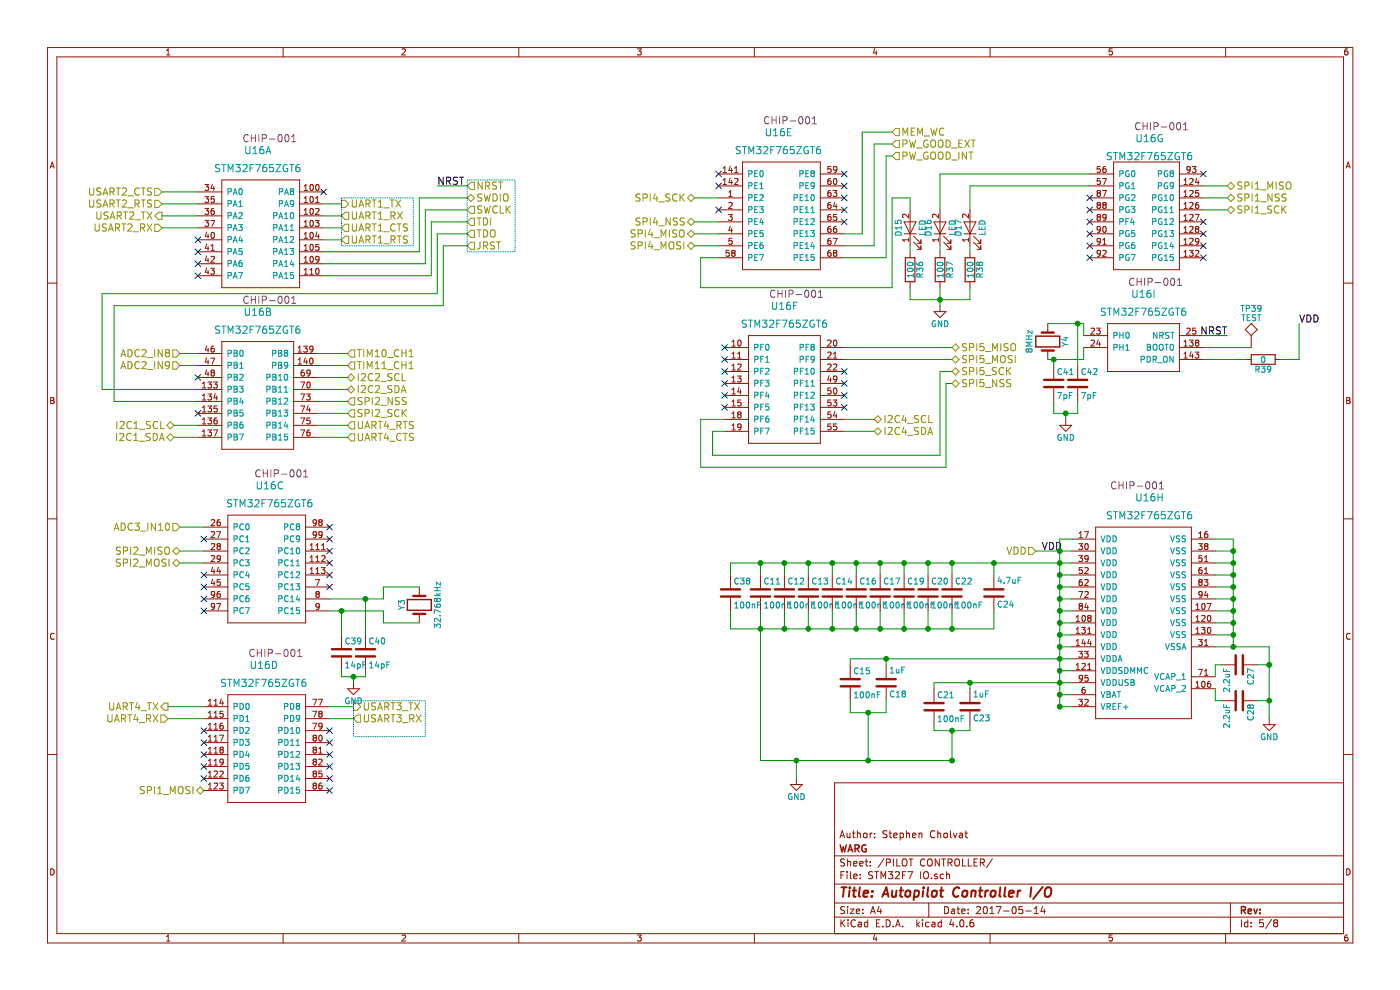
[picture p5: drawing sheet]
<svg xmlns="http://www.w3.org/2000/svg" width="297mm" height="210mm" viewBox="0 0 297 210" stroke-linecap="round" stroke-linejoin="round" font-family="sans-serif">
<g fill="none" stroke="#000" stroke-width=".21">
<path d="M94 37.6v1.5l-.9-1.5v1.5M94.7 38.4l.8-.1 .1-.2-.1-.4-.2-.1h-.6v1.5M95.1 38.4l.5 .7M97.1 37.7l-.6-.1-.3 .1v.5l.7 .3 .2 .3-.3 .3-.6-.1M97.5 37.6h.9M97.9 37.6v1.5M255.9 69.3v1.6l-.9-1.6v1.6M256.6 70.1h.7l.2-.3-.1-.3-.2-.2h-.6v1.6M257 70.1l.5 .8M258.9 69.4l-.6-.1-.3 .3 .2 .4 .6 .3v.4l-.2 .2-.6-.1M259.3 69.3h.9M259.8 69.3v1.6"/>
<path d="M275.8 66.8l.4 1.5 .5-1.5M277.3 66.8a.76 .76 0 0 1 .8 .8 .76 .76 0 0 1-.8 .7zM278.7 66.8a.76 .76 0 0 1 .9 .8 .76 .76 0 0 1-.9 .7zM221.2 115.1l.4 1.5 .5-1.5M222.7 115.1a.76 .76 0 0 1 .8 .7 .76 .76 0 0 1-.8 .8zM224.2 115.1a.76 .76 0 0 1 .8 .7 .76 .76 0 0 1-.8 .8z"/>
</g>
<g fill="none" stroke="#969400" stroke-width=".21">
<path d="M19 39.9v1.2l.3 .3h.3l.3-.3v-1.2M21.4 39.9h-.6l-.3 .3 .2 .3 .6 .3v.4l-.2 .2-.6-.1M24.7 39.9h.8M25.1 39.9v1.5M30 39.9h.8M30.4 39.9v1.5M32.2 39.9h-.6l-.3 .1v.5l.7 .2 .2 .4-.4 .3-.5-.1M32.8 39.9h.8l.8 .8-.8 .8h-.8zM99.9 38.7h.7v1.5h-.7l-.8-.8zM102.3 38.6v1.5l-.9-1.5v1.5M103 39.4l.7-.1 .2-.2-.1-.3-.2-.2h-.6v1.5M103.4 39.4l.5 .7"/>
<path d="M105.3 38.7l-.5-.1-.4 .3 .2 .4 .7 .2v.5l-.3 .1h-.6M105.8 38.6h.8M106.2 38.6v1.5M189.3 28l.7-.7h.8v1.5h-.8zM189.3 33.1l.7-.8h.8v1.6h-.8zM190 29.8h.8v1.5h-.8l-.7-.7zM191.5 28.7v-1.5l.6 1.1 .5-1.1v1.5M191.5 30.5h.8l.1-.3v-.3l-.3-.2h-.6v1.5M191.5 33.1l.8-.1 .1-.2v-.4l-.3-.1h-.6v1.5M192.9 29.7l.4 1.5 .3-1.1 .3 1.1 .3-1.5M192.9 32.3l.4 1.5 .3-1.1 .3 1.1 .3-1.5M193.3 27.9h.5"/>
<path d="M194 27.2h-.7v1.5h.7M194.5 31.4h1.1M194.5 33.9h1.1M194.7 28.7v-1.5l.5 1.1 .5-1.1v1.5M196.1 28.9h1.1M196.8 29.8a.71 .71 0 0 0-.9 .7 .71 .71 0 0 0 .9 .7l.1-.6h-.3M196.8 32.3a.71 .71 0 0 0-.9 .7 .71 .71 0 0 0 .9 .7l.1-.6h-.3M197.5 27.2l.3 1.5 .3-1.1 .3 1.1 .4-1.5M197.7 32.3a.5 .5 0 0 1 .5 0 .5 .5 0 0 1 .3 .5l-.1 .8-.3 .2a.53 .53 0 0 1-.7-.5v-.5zM197.7 29.8a.5 .5 0 0 1 .5 0 .5 .5 0 0 1 .3 .4l-.1 .8-.3 .2a.53 .53 0 0 1-.7-.5v-.5zM199.1 29.9a.5 .5 0 0 1 .6-.2 .5 .5 0 0 1 .4 .5l-.1 .8-.3 .2a.53 .53 0 0 1-.7-.5zM199.3 32.3a.5 .5 0 0 1 .5 0 .5 .5 0 0 1 .3 .5l-.1 .8-.3 .2a.53 .53 0 0 1-.7-.5v-.5z"/>
<path d="M200.2 27.3a.72 .72 0 0 0-1 .5 .72 .72 0 0 0 .7 .9l.3-.2M200.7 29.7a.77 .77 0 0 1 .9 .8 .77 .77 0 0 1-.9 .7zM200.7 32.3a.77 .77 0 0 1 .9 .7 .77 .77 0 0 1-.9 .8zM201.9 31.4h1.2M201.9 33.9h1.2M203.4 30.5h.5M203.4 32.3v1.5M204.1 29.7h-.7v1.5h.7M204.7 29.7l1 1.5M205 32.3v1.5l-.9-1.5v1.5M205.5 32.3h.9M205.7 29.7l-1 1.5"/>
<path d="M206 32.3v1.5M206 29.7h.9M206.5 29.7v1.5M260.4 39.4l.7-.7 .8 .7-.8 .8zM263.5 38.7l-.6-.1-.3 .2v.4l.7 .3 .2 .3-.3 .3h-.6M264.1 39.4l.7-.1 .2-.2-.1-.3-.2-.2h-.6v1.5M265.6 38.6v1.5M266.3 39l.4-.4v1.5M270.7 38.6v1.5M272.3 38.7l-.6-.1-.2 .2v.4l.6 .3 .2 .3-.3 .3h-.6M272.9 38.8a.5 .5 0 0 1 .6-.2 .5 .5 0 0 1 .3 .5v.8l-.3 .2a.53 .53 0 0 1-.7-.5zM19 42.4v1.3l.3 .2h.3l.3-.2v-1.3"/>
<path d="M20.2 47.5v1.2l.3 .3h.3l.3-.3v-1.2M20.5 45v1.2l.3 .3h.3l.3-.3v-1.2M21.4 42.5l-.6-.1-.2 .2v.4l.7 .3 .1 .4-.3 .2h-.6M21.8 43.9l.6-1.5 .5 1.5M21.8 41.4l.6-1.5 .5 1.5M22 43.5h.7M22 41h.7M22.6 47.6l-.6-.1-.2 .1v.5l.6 .3 .2 .3-.3 .3-.6-.1M22.9 45h-.5l-.3 .1v.4l.7 .3 .1 .4-.3 .3-.6-.1M23 49l.5-1.5 .5 1.5M23.1 48.6h.8M23.3 43.2l.8-.1 .1-.2v-.3l-.3-.2h-.6v1.5"/>
<path d="M23.3 40.7l.8-.1 .1-.2v-.4l-.3-.1h-.6v1.5M23.4 46.5l.5-1.5 .5 1.5M23.5 46h.7M23.7 43.2l.5 .7M23.7 40.7l.5 .7M24.5 48.3l.7-.1 .2-.2-.1-.4-.2-.1h-.6v1.5M24.7 42.4h.8M24.9 45.8l.7-.1 .2-.2-.1-.4-.3-.1h-.5v1.5M24.9 48.3l.5 .7M25.1 42.4v1.5M25.2 45.8l.6 .7M25.8 47.5h.9"/>
<path d="M26 42.6l.5-.2 .3 .4-.9 1.1h.9M26 40l.5-.1 .3 .4-.9 1.1h.9M26.2 45h.8M26.3 47.5v1.5M26.6 45v1.5M27.1 47.6l.6-.1 .3 .4-.9 1.1h.9M27.1 44.1h1.2M27.1 41.5h1.2M27.5 45.1l.6-.1 .3 .4-1 1.1h1M28.3 49.2h1.2M28.6 46.6h1.2M28.6 43.2l.8-.1 .1-.2v-.3l-.3-.2h-.6v1.5"/>
<path d="M29 43.2l.5 .7M29.5 40a.72 .72 0 0 0-1 .5 .72 .72 0 0 0 .7 .9l.3-.2M29.8 48.3l.8-.1 .1-.2-.1-.4-.2-.1h-.6v1.5M30 45h.8M30 42.4h.8M30.2 48.3l.5 .7M30.4 42.4v1.5M30.4 45v1.5M31.2 45l1 1.5M31.2 47.5l1 1.5M32.2 42.5l-.6-.1-.3 .2v.4l.7 .3 .2 .4-.4 .2h-.5M32.2 45l-1 1.5"/>
<path d="M32.2 47.5l-1 1.5M32.8 47.6h.8l.8 .7-.8 .8h-.8zM32.8 42.5h.8l.8 .8-.8 .7h-.8zM33.6 45h.8v1.6h-.8l-.8-.8zM72.5 45.8l.7-.8h.8v1.6h-.8zM72.5 50.9l.7-.8h.8v1.5h-.8zM72.5 42.5h.7l.8 .8-.8 .7h-.7zM73.2 47.6h.8v1.5h-.8l-.7-.8zM74.7 45v1.2l.3 .3h.3l.3-.3v-1.2M74.7 47.5v1.2l.3 .3h.3l.3-.3v-1.2M74.7 42.4v1.3l.3 .2h.3l.3-.2v-1.3M74.7 50v1.3l.3 .3h.3l.3-.3v-1.3"/>
<path d="M76.1 46.5l.5-1.5 .6 1.5M76.1 43.9l.5-1.5 .6 1.5M76.1 49l.5-1.5 .6 1.5M76.1 51.6l.5-1.6 .6 1.6M76.3 46h.7M76.3 48.6h.7M76.3 43.5h.7M76.3 51.1h.7M77.6 45.8l.8-.1 .1-.2-.1-.4-.2-.1h-.6v1.5M77.6 48.3l.8-.1 .1-.2-.1-.4-.2-.1h-.6v1.5M77.6 43.2l.8-.1 .1-.2-.1-.3-.2-.2h-.6v1.5M77.6 50.8h.8l.1-.3-.1-.3-.2-.2h-.6v1.6"/>
<path d="M78 45.8l.5 .7M78 43.2l.5 .7M78 48.3l.5 .7M78 50.8l.5 .8M79 45h.8M79 47.5h.8M79 42.4h.8M79 50h.8M79.4 42.4v1.5M79.4 45v1.5M79.4 47.5v1.5M79.4 50v1.6"/>
<path d="M80.2 46.5h.9M80.2 49h.9M80.2 42.8l.5-.4v1.5M80.2 45.4l.5-.4v1.5M80.2 47.9l.5-.4v1.5M80.2 50.5l.5-.5v1.6M80.2 43.9h.9M80.2 51.6h.9M81.4 46.6h1.2M81.4 49.2h1.2M81.4 44.1h1.2M81.4 51.7h1.2"/>
<path d="M82.7 42.4h.9M82.9 45.8l.8-.1 .1-.2v-.4l-.3-.1h-.6v1.5M82.9 50.8h.8l.1-.3v-.3l-.3-.2h-.6v1.6M83.2 42.4v1.5M83.3 45.8l.5 .7M83.3 50.8l.5 .8M83.8 47.6a.72 .72 0 0 0-1 .5 .72 .72 0 0 0 .7 .9l.3-.1M84 42.4l1 1.5M84.3 47.5h.8M84.3 50h.8M84.3 45l1.1 1.5M84.7 47.5v1.5"/>
<path d="M84.7 50v1.6M85 42.4l-1 1.5M85.4 45l-1.1 1.5M86.4 47.6l-.5-.1-.3 .1v.5l.7 .3 .1 .3-.3 .3-.5-.1M86.4 50.1l-.5-.1-.3 .2v.4l.7 .3 .1 .4-.3 .3-.5-.1M99.1 42l.8-.8 .7 .8-.7 .7zM99.1 47.1l.8-.8h.7v1.5h-.7zM99.1 49.6l.8-.8h.7v1.6h-.7zM99.1 52.1l.8-.7h.7v1.5h-.7zM99.9 43.8h.7v1.5h-.7l-.8-.8zM101.2 46.2h.9M101.2 48.8h.9"/>
<path d="M101.6 46.2v1.5M101.6 48.8v1.5M101.8 51.3v1.3l-.5 .2M102.2 41.2l-.6-.1-.2 .2v.4l.7 .3 .1 .4-.3 .3-.6-.1M102.2 43.8l-.6-.1-.2 .1v.5l.7 .2 .1 .4-.3 .3-.6-.1M102.6 46.2a.77 .77 0 0 1 .9 .8 .77 .77 0 0 1-.9 .7zM102.6 48.8a.77 .77 0 0 1 .9 .7 .77 .77 0 0 1-.9 .8zM102.6 52.1l.7-.1 .2-.2-.1-.3-.2-.2h-.6v1.5M102.7 41.1l.4 1.6 .3-1.1 .3 1.1 .3-1.6M102.7 43.7l.4 1.5 .3-1.1 .3 1.1 .3-1.5M103 52.1l.5 .7M104.1 46.2v1.5"/>
<path d="M104.2 48.8a.5 .5 0 0 1 .6 0 .5 .5 0 0 1 .2 .5v.8l-.3 .2a.53 .53 0 0 1-.7-.5v-.5zM104.6 41.1a.77 .77 0 0 1 .9 .8 .77 .77 0 0 1-.9 .8zM104.9 51.4l-.6-.1-.3 .3 .2 .4 .6 .2v.5l-.2 .1-.6-.1M105.3 51.3h.9M105.5 43.8a.72 .72 0 0 0-1 .5 .72 .72 0 0 0 .7 .9l.3-.1M105.8 51.3v1.5M106.1 41.1v1.6M106.1 43.7v1.5h.8M106.9 41.4a.5 .5 0 0 1 .5-.3 .5 .5 0 0 1 .4 .6l-.1 .8-.3 .2a.53 .53 0 0 1-.6-.5zM107.4 43.7v1.5M107.6 44.3l.7 .9M108.3 43.7l-.9 .8"/>
<path d="M134.7 48.8h-.5l-.3 .1v.4l.7 .3 .1 .4-.3 .3-.5-.1M134.7 51.4l-.5-.1-.3 .3 .1 .4 .7 .2v.5l-.3 .1-.5-.1M135.4 49.6l.7-.1 .2-.2-.1-.4-.2-.1h-.6v1.5M135.4 52.1l.7-.1 .2-.2-.1-.3-.2-.2h-.6v1.5M135.8 41.2l-.6-.1-.2 .2v.4l.6 .3 .2 .4-.3 .3-.6-.1M135.8 46.3l-.6-.1-.2 .2v.4l.6 .3 .2 .4-.3 .2h-.6M136.4 42l.8-.1 .1-.2-.1-.4-.2-.2h-.6v1.6M136.4 47h.8l.1-.3-.1-.3-.2-.2h-.6v1.5M136.9 48.8v1.5M136.9 51.3v1.5M137.9 41.1v1.6M137.9 46.2v1.5"/>
<path d="M137.9 48.7l-.3 1.1h.9M137.9 51.2l-.3 1.1h.9M138.3 49.3v1M138.3 51.8v1M138.7 50.4h1.2M138.7 53h1.2M139 46.1l-.4 1.1h1M139 41.1l-.4 1.1h1M139.3 41.7v1M139.3 46.7v1M139.8 42.8h1.1M139.8 47.9h1.1"/>
<path d="M140.3 50.3v-1.5l.5 1.1 .5-1.1v1.5M140.3 52.8v-1.5l.5 1.1 .5-1.1v1.5M142 48.8v1.5M142.1 41.2l-.6-.1-.3 .3 .2 .4 .6 .3v.4l-.2 .2-.6-.1M142.2 51.4a.5 .5 0 0 1 .5-.1 .5 .5 0 0 1 .2 .5v.8l-.3 .2a.53 .53 0 0 1-.7-.5v-.5zM142.2 46.2v1.5l-.9-1.5v1.5M143.6 48.8h-.6l-.3 .1v.4l.7 .3 .2 .4-.4 .3-.5-.1M143.6 41.3a.72 .72 0 0 0-1 .5 .72 .72 0 0 0 .7 .9l.3-.2M143.7 46.3l-.6-.1-.2 .2v.4l.7 .3 .1 .4-.3 .2h-.6M144.2 49a.5 .5 0 0 1 .6-.2 .5 .5 0 0 1 .3 .5v.8l-.3 .2a.53 .53 0 0 1-.7-.5zM144.3 41.1v1.6M144.4 51.4l-.6-.1-.3 .3 .2 .4 .6 .2v.5l-.2 .1-.6-.1"/>
<path d="M144.5 41.8l.7 .9M145.1 51.3v1.5M145.2 46.3l-.6-.1-.3 .2v.4l.7 .3 .2 .4-.4 .2h-.5M145.2 41.1l-.9 .9M146.6 46.3l.8 .8-.8 .7-.8-.7zM146.6 48.8l.8 .8-.8 .8-.8-.8zM146.6 41.2l.8 .8-.8 .7-.8-.7zM146.6 51.4l.8 .7-.8 .8-.8-.8zM260.4 44.5l.7-.7 .8 .7-.8 .8zM261.1 41.2l.8 .8-.8 .7-.7-.7zM263.5 41.2l-.6-.1-.3 .3 .1 .4 .7 .3v.4l-.2 .2-.6-.1M263.5 43.8l-.6-.1-.3 .1v.5l.7 .2 .2 .4-.3 .3-.6-.1"/>
<path d="M264.1 42l.7-.1 .2-.2-.1-.4-.2-.2h-.6v1.6M264.1 44.5l.7-.1 .2-.2-.1-.4-.2-.1h-.6v1.5M265.6 41.1v1.6M265.6 43.7v1.5M266.3 42.7h.9M266.3 45.2h.9M266.3 40.1h.9M266.3 41.6l.4-.5v1.6M266.3 44.1l.4-.4v1.5M267.4 45.4h1.2M267.4 40.3h1.2M267.4 42.8h1.2"/>
<path d="M269 40.1v-1.5l.5 1.1 .5-1.1v1.5M269.8 43.8l-.6-.1-.2 .1v.5l.6 .2 .2 .4-.3 .3-.6-.1M269.9 41.1v1.6l-.9-1.6v1.6M271.3 43.8a.72 .72 0 0 0-1 .5 .72 .72 0 0 0 .7 .9l.3-.1M271.4 41.2l-.6-.1-.3 .3 .1 .4 .7 .3v.4l-.2 .2-.6-.1M271.9 43.7v1.5M272.2 44.3l.6 .9M272.8 41.2l-.6-.1-.2 .2v.4l.7 .3 .1 .4-.3 .3-.6-.1M272.8 43.7l-.9 .8M25.7 75.7l.5-1.5 .5 1.5M25.7 78.2l.5-1.5 .5 1.5M25.8 75.2h.7"/>
<path d="M25.8 77.8h.7M27.2 74.2a.77 .77 0 0 1 .8 .7 .77 .77 0 0 1-.8 .8zM27.2 76.7a.77 .77 0 0 1 .8 .8 .77 .77 0 0 1-.8 .7zM29.6 74.3a.72 .72 0 0 0-1.1 .5 .72 .72 0 0 0 .8 .9l.3-.2M29.6 76.8a.72 .72 0 0 0-1.1 .5 .72 .72 0 0 0 .8 .9l.3-.1M30.1 74.3l.6-.1 .3 .4-.9 1.1h.9M30.1 76.8l.6-.1 .3 .4-.9 1.1h.9M31.3 75.8h1.2M31.3 78.4h1.2M32.8 74.2v1.5M32.8 76.7v1.5M34.4 74.2v1.5l-.9-1.5v1.5"/>
<path d="M34.4 76.7v1.5l-.9-1.5v1.5M35.4 74.8l-.3-.3 .3-.3h.4l.2 .3-.3 .3M35.4 74.8l-.3 .3v.3l.3 .3h.3l.3-.3v-.3l-.3-.3M35.4 74.8h.3M36 77.4l-.3 .2h-.3l-.3-.2v-.6l.6-.1a.96 .96 0 0 1-.2 1.5h-.3M36.6 74.2h.8l.8 .8-.8 .8h-.8zM36.6 76.8h.8l.8 .7-.8 .8h-.8zM73.7 75l.8-.8h.7v1.6h-.7zM74.5 76.8h.7v1.5h-.7l-.8-.8zM75.8 74.2h.9M75.8 76.7h.9M76 79.2v1.6"/>
<path d="M76.2 74.2v1.5M76.2 76.7v1.5M76.7 79.4l.6-.2 .3 .5-1 1.1h1M77.2 74.2v1.5M77.2 76.7v1.5M77.9 75.7v-1.5l.5 1 .5-1v1.5M77.9 78.2v-1.5l.5 1.1 .5-1.1v1.5M79.1 79.4a.72 .72 0 0 0-1 .5 .72 .72 0 0 0 .7 .9l.3-.2M79.6 75.7h.9M79.6 78.2h.9M79.6 74.6l.4-.4v1.5M79.6 77.1l.4-.4v1.5"/>
<path d="M79.6 79.4l.6-.2 .3 .5-.9 1.1h.9M81 78.2h.9M81 77.1l.5-.4v1.5M81.2 74.3l.2-.1a.81 .81 0 0 1 .5 .7 .81 .81 0 0 1-.5 .8l-.2-.2-.2-.4zM82.2 75.8h1.2M82.2 78.4h1.2M83.1 79.3l-.5-.1-.3 .3 .1 .4 .7 .3v.4l-.3 .2-.5-.1M84.6 74.3a.72 .72 0 0 0-1 .5 .72 .72 0 0 0 .7 .9l.3-.2M84.6 76.8a.72 .72 0 0 0-1 .5 .72 .72 0 0 0 .7 .9l.3-.1M84.7 79.4a.72 .72 0 0 0-1.1 .5 .72 .72 0 0 0 .8 .9l.3-.2M85.3 74.2v1.5M85.3 76.7v1.5"/>
<path d="M85.3 74.9h.8M85.3 77.4h.8M85.3 79.2v1.6h.7M86.1 74.2v1.5M86.1 76.7v1.5M86.8 77.1l.4-.4v1.5M86.8 75.7h.9M86.8 78.2h.9M86.8 74.6l.4-.4v1.5M202 73.7l.7-.7 .8 .7-.8 .8zM202 76.3l.7-.8 .8 .8-.8 .7zM202 78.8l.7-.8 .8 .8-.8 .8z"/>
<path d="M205.1 73l-.6-.1-.3 .1v.5l.7 .2 .2 .4-.3 .3-.6-.1M205.1 75.5l-.6-.1-.3 .3 .1 .4 .7 .3v.4l-.2 .1h-.6M205.1 78h-.6l-.3 .1v.4l.7 .3 .2 .4-.3 .3-.6-.1M205.7 73.7l.7-.1 .2-.2-.1-.4-.2-.1h-.6v1.5M205.7 76.2h.7l.2-.3-.1-.3-.2-.2h-.6v1.5M205.7 78.8l.7-.1 .2-.2-.1-.4-.2-.1h-.6v1.5M207.2 72.9v1.5M207.2 75.4v1.5M207.2 78v1.5M208.7 72.9h-.7l-.1 .7 .2-.1h.5l.2 .6-.3 .3-.6-.1M208.7 75.4h-.7l-.1 .8 .2-.2 .5 .1 .2 .6-.3 .2-.6-.1M208.7 78h-.7l-.1 .7 .2-.2 .5 .1 .2 .6-.3 .3-.6-.2"/>
<path d="M209 74.6h1.2M209 77.1h1.2M209 79.6h1.2M210.6 74.4v-1.5l.5 1.1 .5-1.1v1.5M210.6 76.9v-1.5l.5 1.1 .5-1.1v1.5M211.4 78h-.6l-.3 .3 .1 .3 .7 .3v.4l-.2 .2-.6-.1M212.3 72.9v1.5M212.3 75.7a.5 .5 0 0 1 .6-.3 .5 .5 0 0 1 .4 .5l-.1 .8-.3 .2a.53 .53 0 0 1-.7-.5zM212.9 78.1a.72 .72 0 0 0-1 .5 .72 .72 0 0 0 .7 .9l.3-.2M213.5 78v1.5M213.8 78.6l.6 .9M213.9 73l-.6-.1-.2 .1v.5l.6 .2 .2 .4-.3 .3-.6-.1"/>
<path d="M214.4 78l-.9 .8M214.5 73.1a.5 .5 0 0 1 .6-.2 .5 .5 0 0 1 .3 .5v.8l-.3 .2a.53 .53 0 0 1-.7-.5zM214.7 75.5l-.6-.1-.3 .3 .2 .4 .7 .3v.4l-.3 .1h-.6M215.4 75.4v1.5M24.7 91.9v1.6M24.8 89.4v1.5M25.4 92.1l.6-.2 .3 .5-1 1.1h1M25.4 89.5l.6-.1 .3 .4-.9 1.1h.9M27.8 92.1a.72 .72 0 0 0-1 .5 .72 .72 0 0 0 .7 .9l.3-.2M27.9 89.5a.72 .72 0 0 0-1.1 .5 .72 .72 0 0 0 .8 .9l.3-.1M28.4 93.5h.9M28.4 92.4l.4-.5v1.6"/>
<path d="M28.4 89.8l.5-.4v1.5M28.4 90.9h.9M29.5 93.6h1.2M29.6 91.1h1.2M31.9 92l-.6-.1-.2 .2v.4l.6 .3 .2 .4-.3 .3-.6-.1M31.9 89.5l-.6-.1-.2 .1v.5l.7 .3 .1 .3-.3 .3-.6-.1M32.5 91.9a.77 .77 0 0 1 .9 .8 .77 .77 0 0 1-.9 .8zM33.4 89.5a.72 .72 0 0 0-1 .5 .72 .72 0 0 0 .7 .9l.3-.1M33.8 93.5l.5-1.6 .5 1.6M34 93h.7M34.1 89.4v1.5h.7M36.1 92l.8 .8-.8 .7-.7-.7z"/>
<path d="M36.1 89.5l.8 .7-.8 .8-.7-.8zM73.7 82.6l.8-.8 .7 .8-.7 .8zM73.7 80.1l.8-.8 .7 .8-.7 .7zM73.7 85.1l.8-.7h.7v1.5h-.7zM73.7 87.7l.8-.8h.7v1.6h-.7zM73.7 90.2l.8-.7h.7v1.5h-.7zM73.7 92.8l.8-.8h.7v1.5h-.7zM76 81.8v1.5M76 89.4v1.2l.3 .3h.3l.3-.3v-1.2M76 91.9v1.3l.3 .3h.3l.3-.3v-1.3M76.7 81.9l.6-.1 .3 .4-1 1.1h1M76.8 84.4l-.6-.1-.3 .3 .2 .4 .6 .3v.4l-.2 .1h-.6"/>
<path d="M76.8 86.9h-.6l-.3 .3 .2 .3 .6 .3v.4l-.2 .2-.6-.1M77.4 93.5l.5-1.6 .5 1.6M77.4 90.9l.5-1.5 .5 1.5M77.5 87.7l.7-.1 .1-.2v-.4l-.3-.1h-.5v1.5M77.5 85.1l.7-.1 .1-.2v-.3l-.3-.2h-.5v1.5M77.5 93h.8M77.5 90.5h.8M78.9 92.7h.7l.2-.3-.1-.3-.2-.2h-.6v1.6M78.9 90.2l.7-.1 .2-.2-.1-.4-.2-.1h-.6v1.5M79 84.3v1.5M79 86.9v1.5M79.1 81.9a.72 .72 0 0 0-1 .5 .72 .72 0 0 0 .7 .9l.3-.2"/>
<path d="M79.3 92.7l.5 .8M79.3 90.2l.5 .7M79.6 81.9l.6-.1 .3 .4-.9 1.1h.9M79.6 84.5l.6-.2 .3 .4-.9 1.1h.9M79.6 87l.6-.1 .3 .4-.9 1.1h.9M80.2 91.9h.9M80.2 89.4h.9M80.7 89.4v1.5M80.7 91.9v1.6M80.8 83.4h1.2M80.8 80.9h1.2M80.8 88.5h1.2"/>
<path d="M80.8 86h1.2M81.9 91.9l-.4 1h1M81.9 89.3l-.4 1.1h1M82.3 89.9v1M82.3 92.4v1.1M82.7 93.6h1.2M82.7 91.1h1.2M83.1 81.8h-.5l-.3 .1v.5l.7 .2 .1 .4-.3 .3-.5-.1M83.1 86.9h-.5l-.3 .1v.4l.7 .3 .1 .4-.3 .3-.5-.1M83.2 84.3v1.5l-.9-1.5v1.5M83.8 81.8a.77 .77 0 0 1 .9 .7 .77 .77 0 0 1-.9 .8zM84.2 90.2l.7-.1 .2-.2-.1-.4-.2-.1h-.6v1.5"/>
<path d="M84.6 90.2l.5 .7M84.7 87a.72 .72 0 0 0-1.1 .5 .72 .72 0 0 0 .8 .9l.3-.2M84.7 84.4l-.5-.1-.3 .2v.4l.7 .3 .1 .4-.3 .2h-.5M85.1 83.3l.5-1.5 .5 1.5M85.1 92.1a.72 .72 0 0 0-1 .5 .72 .72 0 0 0 .7 .9l.3-.2M85.2 82.9h.8M85.3 86.9v1.5M85.5 91.9h.9M85.5 89.4h.9M85.5 87.5l.7 .9M86 89.4v1.5M86 91.9v1.6"/>
<path d="M86.2 84.4l-.6-.1-.2 .2v.4l.6 .3 .2 .4-.3 .2h-.6M86.2 86.9l-.9 .8M87.7 92l-.6-.1-.2 .2v.4l.7 .3 .1 .4-.3 .3-.6-.1M87.7 89.5l-.6-.1-.2 .1v.5l.7 .3 .1 .3-.3 .3-.6-.1M185.5 89l.7-.8 .8 .8-.8 .7zM185.5 91.5l.7-.8 .8 .8-.8 .8zM187.7 88.1v1.5M187.7 90.7v1.5M188.4 88.3l.6-.2 .3 .5-1 1h1M188.4 90.8l.6-.1 .3 .4-1 1.1h1M190.8 88.3a.72 .72 0 0 0-1 .5 .72 .72 0 0 0 .7 .8l.3-.1M190.8 90.8a.72 .72 0 0 0-1 .5 .72 .72 0 0 0 .7 .9l.3-.2"/>
<path d="M191.8 88l-.4 1.1h.9M191.8 90.6l-.4 1.1h.9M192.1 88.6v1M192.1 91.2v1M192.5 89.8h1.2M192.5 92.3h1.2M194.9 88.2l-.6-.1-.2 .2v.4l.6 .3 .2 .4-.3 .2h-.6M194.9 90.7h-.6l-.2 .1v.4l.6 .3 .2 .4-.3 .3-.6-.1M195.5 90.7a.77 .77 0 0 1 .9 .7 .77 .77 0 0 1-.9 .8zM196.4 88.3a.72 .72 0 0 0-1 .5 .72 .72 0 0 0 .7 .8l.3-.1M196.8 92.2l.5-1.5 .5 1.5M197 91.8h.7"/>
<path d="M197 88.1v1.5h.8M202 81.3l.7-.7 .8 .7-.8 .8zM205.1 80.6l-.6-.1-.3 .2v.4l.7 .3 .2 .3-.3 .3-.6-.1M205.7 81.3l.7-.1 .2-.2-.1-.3-.2-.2h-.6v1.5M207.2 80.5v1.5M208.7 80.5h-.7l-.1 .7 .2-.1 .5 .1 .2 .5-.3 .3-.6-.1M209 82.2h1.2M211.5 80.5v1.5l-.9-1.5v1.5M213 80.6l-.6-.1-.2 .2v.4l.6 .3 .2 .3-.3 .3-.6-.1M214.4 80.6l-.6-.1-.3 .3 .2 .4 .7 .2v.5l-.3 .1-.6-.1M24.2 112.5l.5-1.5 .5 1.5M24.3 112.1h.8"/>
<path d="M25.6 116.1h-.6l-.3 .1v.4l.7 .3 .2 .4-.4 .3-.5-.1M25.6 118.7l-.6-.1-.3 .3 .1 .4 .7 .2v.5l-.3 .1-.5-.1M25.7 111a.77 .77 0 0 1 .9 .7 .77 .77 0 0 1-.9 .8zM26.2 116.9l.7-.1 .2-.2-.1-.4-.2-.1h-.6v1.5M26.2 119.4l.7-.1 .2-.2-.1-.4-.2-.1h-.6v1.5M27.7 116.1v1.5M27.7 118.6v1.5M28.1 111.1a.72 .72 0 0 0-1 .5 .72 .72 0 0 0 .7 .9l.3-.2M28.4 116.2l.6-.1 .3 .4-1 1.1h1M28.4 118.7l.6-.1 .3 .4-1 1.1h1M28.6 111h1l-.5 .6 .5 .2-.1 .5-.2 .2-.7-.2M29.5 117.7h1.2"/>
<path d="M29.8 112.7h1.2M31.1 117.6v-1.5l.5 1 .5-1v1.5M31.4 111v1.5M32.8 116.1v1.5M33 118.7a.5 .5 0 0 1 .5-.1 .5 .5 0 0 1 .3 .5l-.1 .8-.3 .2a.53 .53 0 0 1-.7-.5v-.5zM33 111v1.5l-.9-1.5v1.5M33.6 111.4l.5-.4v1.5M33.6 112.5h.9M34.4 116.1h-.6l-.3 .1v.4l.7 .3 .2 .4-.3 .3-.6-.1M35 116.3a.5 .5 0 0 1 .6-.2 .5 .5 0 0 1 .3 .5v.8l-.3 .2a.53 .53 0 0 1-.7-.5zM35.2 111.1l.3-.1a.81 .81 0 0 1 .5 .7 .81 .81 0 0 1-.5 .8l-.3-.2-.1-.4zM35.2 118.7l-.6-.1-.3 .3 .2 .4 .6 .2v.5l-.2 .1-.6-.1"/>
<path d="M35.9 118.6v1.5M36.6 119.4l.8-.7 .8 .7-.8 .8zM36.6 111.1h.8l.8 .7-.8 .8h-.8zM37.4 116.1l.8 .8-.8 .8-.8-.8zM213.6 116.1l.5 1.5 .5-1.5M215.1 116.1a.77 .77 0 0 1 .9 .7 .77 .77 0 0 1-.9 .8zM216.6 116.1a.77 .77 0 0 1 .9 .7 .77 .77 0 0 1-.9 .8zM218.2 116.1h.8l.7 .8-.7 .8h-.8zM29.5 120.3h1.2M31.1 120.1v-1.5l.5 1.1 .5-1.1v1.5M22.9 151.6v1.2l.3 .3h.3l.3-.3v-1.2M23.2 149.1v1.2l.3 .3h.3l.3-.3v-1.2"/>
<path d="M24.3 153.1l.5-1.5 .5 1.5M24.4 152.7h.7M24.6 150.6l.5-1.5 .6 1.5M24.8 150.2h.7M25.8 152.4l.7-.1 .2-.2-.1-.3-.2-.2h-.6v1.5M26.1 149.9l.8-.1 .1-.2-.1-.4-.2-.1h-.6v1.5M26.2 152.4l.5 .7M26.5 149.9l.5 .7M27.1 151.6h.9M27.5 149.1h.8M27.5 151.6v1.5M27.9 149.1v1.5"/>
<path d="M28.8 151.5l-.4 1.1h1M29.1 152.1v1M29.1 149l-.3 1.1h.9M29.5 149.6v1M29.6 153.3h1.1M29.9 150.7h1.2M31.1 152.4l.7-.1 .2-.2-.1-.3-.2-.2h-.6v1.5M31.2 149.1h.9M31.5 152.4l.5 .7M31.7 149.1v1.5M32.5 151.6l1 1.5M32.5 149.1l1 1.5"/>
<path d="M33.5 151.6l-1 1.5M33.5 149.1l-1 1.5M34.1 151.7h.8l.7 .7-.7 .8h-.8zM34.9 149.1h.7v1.6h-.7l-.8-.8zM75 149.1h.8l.7 .8-.7 .8h-.8zM75.8 151.7h.7v1.5h-.7l-.8-.8zM77.3 149.1v1.2l.3 .3h.3l.3-.3v-1.2M77.3 151.6v1.2l.3 .3h.3l.3-.3v-1.2M79.7 149.1h-.6l-.3 .3 .2 .3 .6 .3v.4l-.2 .2-.6-.1M79.7 151.7l-.6-.1-.3 .3 .2 .4 .6 .2v.5l-.2 .1h-.6M80.1 150.6l.5-1.5 .5 1.5M80.1 153.1l.5-1.5 .5 1.5"/>
<path d="M80.2 150.2h.8M80.2 152.7h.8M81.6 149.9l.8-.1 .1-.2-.1-.4-.2-.1h-.6v1.5M81.6 152.4l.8-.1 .1-.2-.1-.3-.2-.2h-.6v1.5M82 149.9l.5 .7M82 152.4l.5 .7M82.9 149.1h.9M82.9 151.6h.9M83.4 149.1v1.5M83.4 151.6v1.5M84.2 149.1h.9l-.5 .5 .5 .3-.1 .5-.2 .2-.6-.2M84.2 151.6h.9l-.5 .6 .5 .3-.1 .5-.2 .1-.6-.1"/>
<path d="M85.4 150.7h1.2M85.4 153.3h1.2M86.7 149.1h.9M86.9 152.4l.8-.1 .1-.2-.1-.3-.2-.2h-.6v1.5M87.2 149.1v1.5M87.3 152.4l.5 .7M88 149.1l1 1.5M88.3 151.6l1 1.5M89 149.1l-1 1.5M89.3 151.6l-1 1.5M30.6 166.9l-.6-.1-.3 .3 .2 .4 .7 .3v.4l-.3 .2-.6-.1M31.3 167.7l.7-.1 .2-.3-.1-.3-.3-.2h-.5v1.6"/>
<path d="M32.8 166.8v1.6M33.4 168.4h.9M33.4 167.3l.5-.5v1.6M34.6 168.5h1.2M36.1 168.4v-1.6l.5 1.1 .6-1.1v1.6M37.9 167.1a.5 .5 0 0 1 .6-.3 .5 .5 0 0 1 .3 .5v.9l-.3 .2a.53 .53 0 0 1-.7-.5zM40.3 166.9l-.6-.1-.2 .2v.4l.7 .3 .1 .4-.3 .3-.6-.1M40.9 166.8v1.6M42.5 166.9l.8 .8-.8 .7-.8-.7z"/>
</g>
<g fill="none" stroke="#981200" stroke-width=".51">
<path d="M221 70.5h2.5M221 74.4h2.5M221.5 82.1h4.1M221.5 80.6h4.1M226.6 82.1h4.1M226.6 80.6h4.1M70.4 139.2h4.1M70.4 137.7h4.1M75.5 139.2h4.1M75.5 137.7h4.1M87.7 130.2h2.5M87.7 126.4h2.5"/>
<path d="M153 126.5h4M153 125h4M159.3 126.5h4.1M159.3 125h4.1M164.4 126.5h4M164.4 125h4M169.5 126.5h4M169.5 125h4M174.5 126.5h4.1M174.5 125h4.1M179.6 126.5h4.1M179.6 125h4.1"/>
<path d="M184.7 126.5h4.1M184.7 125h4.1M189.8 126.5h4M189.8 125h4M194.8 126.5h4.1M194.8 125h4.1M199.9 126.5h4.1M199.9 125h4.1M208.8 126.5h4.1M208.8 125h4.1M262.1 139v4M263.7 139v4"/>
<path d="M178.3 144.1h4.1M178.3 145.6h4.1M186 144.1h4M186 145.6h4M196.1 149.1h4.1M196.1 150.7h4.1M203.7 149.1h4.1M203.7 150.7h4.1M262.1 146.6v4.1M263.7 146.6v4.1"/>
</g>
<g fill="none" stroke="#981200" stroke-width=".21">
<path d="M10.1 10.1h276.9v189.9h-276.9zM12.1 12.1h272.9v185.9h-272.9zM35.3 11.7h.8M35.3 10.7l.4-.3v1.3M60.1 10.1v2M85.3 10.5l.5-.1 .2 .3-.8 1h.8M110.1 10.1v2M135.2 10.4h.8l-.4 .4 .3 .1 .1 .2v.4l-.2 .2-.6-.2M160 10.1v2M185.6 10.3l-.3 .9h.8M185.9 10.8v.9M210 10.1v2"/>
<path d="M235.9 10.4h-.6v.6l.6-.1 .1 .5-.2 .3-.5-.2M260 10.1v2M285.9 10.4h-.4l-.2 .3v.7l.2 .3 .4-.2 .1-.4-.1-.2-.4-.1-.2 .3M10.6 35.7l.5-1.3 .4 1.3M10.8 35.3h.6M43.5 39.1h.8l-.5 .5 .4 .1v.6l-.2 .1-.5-.1M45.1 39.1l-.3 .9h.7M45.4 39.5v.9M47.1 38.2h16.5v22.8h-16.5zM64.5 39.5l.4-.4v1.3M65.9 39.2l.1-.1a.67 .67 0 0 1 .5 .7 .67 .67 0 0 1-.5 .6l-.3-.5zM67.1 39.2l.1-.1a.67 .67 0 0 1 .5 .7 .67 .67 0 0 1-.5 .6l-.2-.5z"/>
<path d="M152.4 39.4h5.1M152.4 36.9h5.1M153.4 39.1h.7M153.4 36.6h.7M153.4 35.7l.4-.4v1.3M153.4 38.2l.4-.3v1.2M154.9 35.3l-.3 .9h.8M154.9 37.8l-.3 .9h.8M155.2 35.7v.9M155.2 38.3v.8M155.8 38l.5-.1 .3 .3-.8 .9h.8M155.8 36.6h.8"/>
<path d="M155.8 35.7l.4-.4v1.3M157.5 34.4h16.5v22.8h-16.5zM174 39.4h5.1M174 36.9h5.1M176.2 37.9h-.4l-.1 .3-.1 .7 .2 .2 .5-.1-.1-.6-.4-.1-.2 .3M176.3 35.3h-.6l-.1 .6h.7v.6l-.2 .1-.5-.1M176.9 38l.2-.1a.67 .67 0 0 1 .4 .6 .67 .67 0 0 1-.4 .6l-.3-.4zM177.5 35.9l-.2 .2-.4-.1v-.6l.4-.1 .2 .3v.7l-.3 .3h-.3M231.2 39.4h5M231.2 36.9h5M233.4 37.9h-.6l-.1 .6h.7v.5l-.2 .1-.5-.1M233.4 35.3h-.6l-.1 .6h.7v.6l-.2 .1-.5-.1"/>
<path d="M233.9 37.9h.8l-.5 1.2M234.5 35.3l-.3 .1-.2 .2v.7l.2 .3 .4-.1-.1-.6-.3-.1-.2 .2M236.2 34.4h14v22.8h-14zM250.2 39.4h5.1M250.2 36.9h5.1M251.2 39.1h.7M251.2 38.2l.3-.3v1.2M252.4 38l.5-.1 .2 .3-.8 .9h.8M252.5 35.9l-.2 .2-.4-.1-.1-.6 .5-.1 .2 .3-.1 .7-.3 .3h-.2M252.9 35.3h.8l-.4 .5 .4 .1v.6l-.2 .1-.6-.1M253.9 37.8l-.3 .9h.8M254.2 38.3v.8"/>
<path d="M285.6 35.7l.4-1.3 .4 1.3M285.7 35.3h.6M42 50.9h5.1M42 53.4h5.1M42 55.9h5.1M42 58.5h5.1M42 40.7h5.1M42 43.3h5.1M42 45.8h5.1M42 48.3h5.1M43.5 41.7h.8l-.5 .5 .4 .1v.5l-.2 .1-.5-.1M43.5 44.2h.8l-.5 .5 .4 .1v.6l-.2 .1-.5-.1"/>
<path d="M43.5 46.8h.8l-.5 .4 .4 .1v.6l-.2 .1-.5-.1M43.8 49.2l-.2 .9h.7M43.8 51.8l-.2 .9h.7M43.8 54.3l-.2 .9h.7M43.8 56.8l-.2 .9h.7M44.1 49.7v.9M44.1 52.2v.9M44.1 54.8v.8M44.1 57.3v.9M44.7 56.9h.8l-.4 .5 .3 .1v.6l-.1 .1-.6-.1M44.7 46.8h.8l-.5 1.2M44.8 54.5l.5-.1 .2 .3-.8 .9h.8"/>
<path d="M44.8 53.1h.7M44.8 52.2l.3-.4v1.3M44.9 49.4l.2-.1a.67 .67 0 0 1 .4 .6 .67 .67 0 0 1-.4 .7l-.3-.5zM45.4 44.2l-.4 .1-.2 .2v.7l.2 .3 .4-.1v-.7h-.4l-.2 .2M45.4 41.7h-.6v.6h.6v.5l-.1 .1-.5-.1M63.6 50.9h5M63.6 53.4h5M63.6 55.9h5M63.6 58.5h5M63.6 40.7h5M63.6 43.3h5M63.6 45.8h5"/>
<path d="M63.6 48.3h5M64.5 50.6h.7M64.5 53.1h.7M64.5 55.6h.7M64.5 58.2h.7M64.5 40.4h.7M64.5 42.9h.7M64.5 45.5h.7M64.5 48h.7M64.5 42l.4-.3v1.2M64.5 44.6l.4-.4v1.3M64.5 47.1l.4-.3v1.2"/>
<path d="M64.5 49.6l.4-.3v1.3M64.5 52.2l.4-.4v1.3M64.5 54.7l.4-.3v1.2M64.5 57.3l.4-.4v1.3M65.7 58.2h.8M65.7 57.3l.4-.4v1.3M65.9 49.4l.1-.1a.67 .67 0 0 1 .5 .6 .67 .67 0 0 1-.5 .7l-.3-.5zM65.9 51.9l.1-.1a.67 .67 0 0 1 .5 .7 .67 .67 0 0 1-.5 .6l-.3-.5zM65.9 54.5l.1-.1a.67 .67 0 0 1 .5 .6 .67 .67 0 0 1-.5 .6l-.3-.4zM65.9 41.8l.1-.1a.67 .67 0 0 1 .5 .6 .67 .67 0 0 1-.5 .6l-.3-.4zM65.9 44.3l.1-.1a.67 .67 0 0 1 .5 .7 .67 .67 0 0 1-.5 .6l-.3-.5zM65.9 46.9l.1-.1a.67 .67 0 0 1 .5 .6 .67 .67 0 0 1-.5 .6l-.3-.5z"/>
<path d="M66.9 46.8h.8l-.5 .4 .4 .1v.6l-.1 .1-.6-.1M67 42.9h.7M67 44.3l.5-.1 .2 .4-.8 .9h.8M67 42l.3-.3v1.2M67.1 57l.1-.1a.67 .67 0 0 1 .5 .6 .67 .67 0 0 1-.5 .7l-.2-.5zM67.2 49.2l-.2 .9h.7M67.6 49.7v.9M67.6 51.8h-.6v.6h.6v.6l-.1 .1-.5-.1M67.7 54.9l-.2 .3-.4-.1-.1-.6 .5-.1 .2 .2-.1 .7-.3 .3h-.2M152.4 49.6h5.1M152.4 47.1h5.1M152.4 42h5.1"/>
<path d="M152.4 44.5h5.1M152.4 52.1h5.1M152.4 54.7h5.1M154.5 45.5h.8l-.4 .5 .4 .1v.5l-.2 .2-.6-.2M154.6 41.7h.7M154.6 43l.5-.1 .2 .4-.8 .9h.8M154.6 40.8l.4-.4v1.3M154.7 53.1h-.6l-.1 .6h.7v.5l-.2 .2-.5-.2M154.9 47.9l-.3 1h.8M155.2 48.4v.9M155.3 50.6h-.6l-.1 .5h.7v.6l-.2 .1-.5-.1M155.5 53.6l-.3-.2 .3-.3 .4 .1v.2l-.2 .2"/>
<path d="M155.5 53.6l-.3 .3 .1 .3 .2 .2h.2l.2-.3v-.3l-.2-.2M155.5 53.6h.2M174 49.6h5.1M174 47.1h5.1M174 42h5.1M174 44.5h5.1M174 52.1h5.1M174 54.7h5.1M176.2 48l-.4 .1-.1 .2-.1 .7 .2 .3 .5-.1-.1-.6-.4-.1-.2 .2M176.2 50.6h-.4l-.1 .3-.1 .7 .2 .2 .5-.1-.1-.6-.4-.1-.2 .3M176.2 53.1l-.4 .1-.1 .2-.1 .7 .2 .3 .5-.2-.1-.6h-.4l-.2 .2M176.2 40.4l-.4 .1-.1 .2-.1 .7 .2 .3 .5-.2-.1-.6h-.4l-.2 .2"/>
<path d="M176.2 42.9l-.4 .1-.1 .3-.1 .7 .2 .2 .5-.1-.1-.6-.4-.1-.2 .3M176.2 45.5h-.4l-.1 .3-.1 .7 .2 .3 .5-.2-.1-.6h-.4l-.2 .2M176.7 50.6h.9l-.6 1.2M176.7 40.4h.8l-.4 .5 .4 .1v.5l-.2 .2-.6-.2M177 53.6l-.2-.2 .2-.3 .5 .1v.2l-.2 .2M177 53.6l-.2 .3 .1 .3 .1 .2h.3l.2-.3v-.3l-.2-.2M177 53.6h.3M177.1 42.9l-.3 .9h.8M177.4 48l-.4 .1-.1 .2-.1 .7 .2 .3 .5-.1-.1-.6-.4-.1-.2 .2M177.4 43.4v.8M177.5 45.5h-.6l-.1 .6h.7v.5l-.2 .2-.5-.2M191.8 49.6h2.5"/>
<path d="M191.8 47.1h2.5l-1.2 2.5zM192.8 50.9h-1.3l.4 .3M192.8 45.4v.8l-.9-.8-.4 .3 .1 .4M192.8 50.5v.7M193.1 44.5v7.6M193.1 53.4v1.3M193.1 59.8v1.2M193.8 51.4l1.6 1.5M193.8 50.1l1.6 1.5M194.6 52.9h.8M194.6 51.6h.8M195.4 50.9v.7"/>
<path d="M195.4 52.1v.8M198.2 49.6h2.5M198.2 47.1h2.5l-1.3 2.5zM199.1 45.4v.8l-.9-.8-.4 .3 .1 .4M199.1 50.5v.7M199.1 50.9h-1.3l.4 .3M199.4 44.5v7.6M199.4 53.4v1.3M199.4 59.8v1.2M200.2 51.4l1.5 1.5M200.2 50.1l1.5 1.5M200.9 52.9h.8"/>
<path d="M200.9 51.6h.8M201.7 50.9v.7M201.7 52.1v.8M204.5 49.6h2.5M204.5 47.1h2.5l-1.2 2.5zM205.5 50.9h-1.3l.3 .3M205.5 45.4v.8l-1-.8-.3 .3 .1 .4M205.5 50.5v.7M205.8 44.5v7.6M205.8 53.4v1.3M205.8 59.8v1.2M206.5 51.4l1.6 1.5"/>
<path d="M206.5 50.1l1.6 1.5M207.3 52.9h.8M207.3 51.6h.8M208.1 50.9v.7M208.1 52.1v.8M231.2 49.6h5M231.2 47.1h5M231.2 42h5M231.2 44.5h5M231.2 52.1h5M231.2 54.7h5M233 40.9l-.3-.2 .3-.3 .4 .1v.2l-.2 .2"/>
<path d="M233 40.9l-.3 .3 .1 .3 .2 .2h.2l.2-.3v-.3l-.2-.2M233 43.5l-.3-.2 .3-.4 .4 .1v.3l-.2 .2M233 43.5l-.3 .2 .1 .4 .2 .1h.2l.2-.2v-.4l-.2-.1M233 46l-.3-.2 .3-.3 .4 .1v.2l-.2 .2M233 46l-.3 .3 .1 .3 .2 .2h.2l.2-.3v-.4l-.2-.1M233 40.9h.2M233 43.5h.2M233 46h.2M233.4 48.6l-.2 .2-.4-.1v-.6l.4-.1 .2 .3v.7l-.3 .3h-.3M233.4 51.1l-.2 .3-.4-.1v-.6l.4-.1 .2 .2v.7l-.3 .3h-.3M233.4 53.6l-.2 .3-.4-.1v-.6l.4-.1 .2 .2v.8l-.3 .3h-.3M233.9 40.4h.8l-.5 1.3"/>
<path d="M234 53.2l.4-.1 .3 .4-.8 .9h.8M234 51.8h.7M234 50.9l.3-.3v1.2M234.1 48.1l.1-.1a.67 .67 0 0 1 .5 .7 .67 .67 0 0 1-.5 .6l-.2-.5zM234.2 43.5l-.2-.2 .2-.4 .4 .1 .1 .3-.3 .2M234.2 43.5l-.2 .2v.4l.2 .1h.2l.3-.2-.1-.4-.2-.1M234.2 43.5h.2M234.7 46l-.3 .3-.3-.1-.1-.6 .4-.1 .3 .2-.1 .7-.3 .4h-.2M250.2 49.6h5.1M250.2 47.1h5.1M250.2 42h5.1M250.2 44.5h5.1"/>
<path d="M250.2 52.1h5.1M250.2 54.7h5.1M251.2 49.3h.7M251.2 54.4h.7M251.2 41.7h.7M251.2 44.2h.7M251.2 46.8h.7M251.2 51.8h.7M251.2 40.8l.3-.4v1.3M251.2 43.3l.3-.4v1.3M251.2 45.8l.3-.3v1.3M251.2 48.4l.3-.4v1.3"/>
<path d="M251.2 50.9l.3-.3v1.2M251.2 53.5l.3-.4v1.3M252.3 53.1h.8l-.4 .5 .4 .1v.5l-.2 .2-.6-.2M252.4 48.1l.5-.1 .2 .4-.8 .9h.8M252.4 50.7l.5-.1 .2 .3-.8 .9h.8M252.4 40.5l.5-.1 .2 .4-.8 .9h.8M252.4 43l.5-.1 .2 .4-.8 .9h.8M252.4 45.6l.5-.1 .2 .3-.8 1h.8M253.5 45.5h.9l-.6 1.3M253.6 53.2l.5-.1 .2 .4-.8 .9h.8M253.8 48.6l-.2 .2 .1 .4 .1 .1h.3l.2-.3v-.3l-.2-.1M253.8 48.6l-.2-.3 .2-.3 .5 .1v.2l-.2 .3"/>
<path d="M253.8 48.6h.3M254.2 42.9l-.4 .1-.1 .3-.1 .7 .2 .2 .5-.1-.1-.6-.4-.1-.2 .3M254.3 40.4h-.6l-.1 .6h.7v.5l-.2 .2-.5-.2M254.3 51.1l-.2 .3-.4-.1v-.6l.4-.1 .2 .2v.7l-.3 .3h-.3M10.1 60.1h2M42 75h5.1M42 77.5h5.1M43.8 73.3l-.2 1h.7M43.8 75.9l-.2 .9h.7M43.8 78.4l-.2 .9h.7M44.1 73.8v.9M44.1 76.4v.8"/>
<path d="M44.1 78.9v.9M44.7 76h.8l-.5 1.2M45 79l-.2-.2 .2-.3 .4 .1 .1 .2-.2 .2M45 79l-.2 .3v.3l.2 .2h.3l.2-.3-.1-.3-.1-.2M45 79h.3M45.4 73.4l-.4 .1-.2 .2v.7l.2 .3 .4-.1v-.6l-.4-.1-.2 .2M47.1 72.5h15.2v22.8h-15.2zM62.3 75h5.1M62.3 77.5h5.1M63.3 73.8l.3-.4v1.3M63.3 76.3l.3-.3v1.2M63.3 74.7h.7"/>
<path d="M63.3 77.2h.7M64.4 73.4h.8l-.4 .5 .3 .1v.6l-.1 .1-.6-.1M64.5 78.5h-.4l-.2 .3v.7l.2 .3 .4-.2v-.6h-.4l-.2 .2M64.8 75.9l-.3 .9h.7M65.1 76.4v.8M65.8 79l-.2 .3-.4-.1-.1-.6 .5-.1 .2 .2-.1 .8-.3 .3h-.2M65.8 76.1l.2-.1a.67 .67 0 0 1 .4 .6 .67 .67 0 0 1-.4 .6l-.3-.5zM66.4 74l-.2 .2-.4-.1-.1-.6 .5-.1 .2 .2v.8l-.3 .3h-.3M153.7 76.3h5.1M153.7 73.7h5.1M153.7 78.8h5.1M155.3 73.4h.7"/>
<path d="M155.3 76h.7M155.3 78.5h.7M155.3 72.5l.3-.4v1.3M155.3 75l.3-.3v1.3M155.3 77.6l.3-.4v1.3M156.4 79.8h.8l-.4 .4 .4 .2v.5l-.2 .1-.6-.1M156.5 76h.7M156.5 77.3l.5-.1 .2 .4-.8 .9h.8M156.5 75l.4-.3v1.3M156.6 72.2l.2-.1a.67 .67 0 0 1 .4 .7 .67 .67 0 0 1-.4 .6l-.3-.5zM158.8 71.2h15.2v22.8h-15.2zM174 76.3h5.1"/>
<path d="M174 73.7h5.1M174 78.8h5.1M175.6 72.2l.5-.1 .2 .4-.8 .9h.8M175.6 74.8l.5-.1 .2 .3-.8 1h.8M175.6 77.3l.5-.1 .2 .4-.8 .9h.8M175.9 79.7l-.3 .9h.8M176.8 76h.7M176.8 77.3l.5-.1 .2 .4-.8 .9h.8M176.8 75l.4-.3v1.3M176.9 72.2l.2-.1a.67 .67 0 0 1 .4 .7 .67 .67 0 0 1-.4 .6l-.3-.5zM198.2 66.1h2.5l-1.3 1.3zM199.4 64.8v1.3"/>
<path d="M222.3 68.6v1.9M222.3 74.4v1.9M223.5 77.5v2.8M228.6 77.5v2.8M229.9 71.2h5.1M229.9 73.7h5.1M231.5 72.2l.4-.1 .3 .4-.8 .9h.8M231.5 69.7l.4-.1 .3 .4-.8 .9h.8M232.6 69.6h.8l-.4 .5 .3 .1v.6l-.1 .1-.6-.1M233 72.1l-.3 .9h.7M233.3 72.6v.8M235 68.6h15.2v10.2h-15.2z"/>
<path d="M250.2 76.3h5.1M250.2 71.2h5.1M250.2 73.7h5.1M251.2 73.4h.7M251.2 76h.7M251.2 72.5l.3-.4v1.3M251.2 75l.3-.3v1.3M251.8 69.7l.5-.1 .2 .4-.8 .9h.8M252.3 72.1h.8l-.4 .5 .4 .1v.6l-.2 .1-.6-.1M252.7 74.6l-.3 .9h.8M253 75.1v.9M253.5 74.7h.8l-.4 .5 .4 .1v.5l-.2 .2-.6-.2"/>
<path d="M253.7 69.6h-.6l-.1 .6h.7v.6l-.2 .1-.5-.1M253.8 72.7l-.2 .2 .1 .4 .1 .1h.3l.2-.2v-.4l-.2-.1M253.8 72.7l-.2-.2 .2-.4 .5 .1v.3l-.2 .2M253.8 72.7h.3M264.2 76.3h1.2M265.4 68.6h.1M265.4 68.6l-1.2 1.3 1.2 1.3M265.4 68.6l1.3 1.3-1.3 1.3M265.4 71.2v2.5M270.5 76.3h1.3M285 60.1h2M10.7 84.3h.5l.2 .3-.2 .3 .3 .3-.2 .4h-.6z"/>
<path d="M10.7 84.9h.5M42 82.6h5.1M42 85.1h5.1M42 87.7h5.1M42 90.2h5.1M42 92.8h5.1M42 80.1h5.1M42.9 82.3h.8M42.9 84.8h.8M42.9 89.9h.8M42.9 92.5h.8M42.9 81.4l.4-.4v1.3"/>
<path d="M42.9 83.9l.4-.3v1.2M42.9 86.5l.4-.4v1.3M42.9 89l.4-.3v1.2M42.9 91.5l.4-.3v1.3M42.9 87.4h.8M44.1 81h.8l-.5 .5 .4 .1v.6l-.2 .1-.5-.1M44.1 83.6h.8l-.5 .5 .4 .1v.5l-.2 .1-.5-.1M44.1 86.1h.8l-.5 .5 .4 .1v.6l-.2 .1-.5-.1M44.1 88.7h.8l-.5 .4 .4 .1v.6l-.2 .1-.5-.1M44.1 91.2h.8l-.5 .5 .4 .1v.5l-.2 .2-.5-.2M45.3 81h.8l-.4 .5 .3 .1v.6l-.1 .1-.6-.1M45.3 91.2h.8l-.5 1.3"/>
<path d="M45.7 83.5l-.3 .9h.7M46 88.7h-.4l-.2 .3v.7l.2 .2 .4-.1v-.6l-.4-.1-.2 .3M46 84v.8M46 86.1h-.6v.6h.6v.6l-.1 .1-.5-.1M62.3 82.6h5.1M62.3 85.1h5.1M62.3 87.7h5.1M62.3 90.2h5.1M62.3 92.8h5.1M62.3 80.1h5.1M63.8 81h.8l-.5 1.3M63.8 83.6h.8l-.5 1.2"/>
<path d="M63.8 86.1h.8l-.5 1.3M63.8 88.7h.8l-.5 1.2M63.8 91.2h.8l-.5 1.3M65 83.6h.8l-.4 .5 .3 .1v.5l-.1 .1-.6-.1M65.2 81.1l.2-.1a.67 .67 0 0 1 .4 .7 .67 .67 0 0 1-.4 .6l-.3-.5zM65.4 86l-.3 1h.8M65.7 91.2h-.4l-.2 .3v.7l.2 .3 .4-.2v-.6h-.4l-.2 .2M65.7 86.5v.9M65.7 88.7h-.6v.5h.6v.6l-.1 .1-.5-.1M153.7 83.9h5.1M153.7 81.3h5.1M153.7 86.4h5.1"/>
<path d="M153.7 89h5.1M153.7 91.5h5.1M155.3 81h.7M155.3 83.6h.7M155.3 86.1h.7M155.3 88.7h.7M155.3 91.2h.7M155.3 80.1l.3-.3v1.2M155.3 82.7l.3-.4v1.3M155.3 85.2l.3-.4v1.3M155.3 87.7l.3-.3v1.3M155.3 90.3l.3-.4v1.3"/>
<path d="M156.7 87.9l-.2 .3 .1 .3 .1 .2h.3l.2-.3v-.4l-.2-.1M156.7 87.9l-.2-.2 .2-.3 .5 .1v.2l-.2 .2M156.7 87.9h.3M156.8 82.2l-.3 .9h.8M157.1 82.7v.9M157.2 84.8h-.6l-.1 .6h.7v.6l-.2 .1-.5-.1M157.2 90.5l-.2 .2-.4-.1v-.6l.4-.1 .2 .3v.7l-.3 .3h-.3M174 83.9h5.1M174 81.3h5.1M174 86.4h5.1M174 89h5.1M174 91.5h5.1"/>
<path d="M176.2 80.2v.8M176.3 82.3h-.6l-.1 .6h.7v.5l-.2 .2-.5-.2M176.3 84.8h-.6l-.1 .6h.7v.6l-.2 .1-.5-.1M176.3 87.4h-.6l-.1 .6h.7v.5l-.2 .2-.5-.2M176.3 89.9h-.6l-.1 .6h.7v.6l-.2 .1-.5-.1M176.7 84.8h.8l-.4 .5 .4 .1v.6l-.2 .1-.6-.1M176.9 82.4l.2-.1a.67 .67 0 0 1 .4 .6 .67 .67 0 0 1-.4 .7l-.3-.5zM177.1 87.3l-.3 .9h.8M177.4 87.8v.9M177.5 89.9h-.6l-.1 .6h.7v.6l-.2 .1-.5-.1M177.5 80.3l-.2 .3-.4-.1v-.6l.4-.1 .2 .2v.7l-.3 .3h-.3M223.5 82.4v2.7"/>
<path d="M224.8 90.2h2.6l-1.3 1.3zM226.1 89v1.2M228.6 82.4v2.7M285.7 84.3h.4l.3 .3-.3 .3 .3 .3-.2 .4h-.5zM285.7 84.9h.4M10.1 110.1h2M43.3 111.8h5M43.3 114.4h5M43.3 116.9h5M43.3 119.4h5M44.8 110.3l.5-.1 .2 .4-.8 .9h.8M44.8 112.9l.5-.1 .2 .3-.8 .9h.8"/>
<path d="M44.8 115.4l.5-.1 .2 .4-.8 .9h.8M44.8 118l.5-.1 .2 .3-.8 .9h.8M46 112.8h.8l-.5 1.2M46.2 110.3l-.2 .5 .1 .6 .2 .1 .4-.1-.1-.6-.3-.1-.3 .2M46.3 110.3h-.1M46.3 115.9l-.3-.3 .3-.3 .4 .1 .1 .2-.3 .3M46.3 115.9l-.3 .2 .1 .4 .2 .1h.2l.3-.3-.1-.3-.2-.1M46.3 115.9h.2M46.6 110.2l-.3 .1M46.8 118.4l-.3 .2h-.4v-.6l.4-.1 .3 .2-.1 .7-.3 .3h-.3M48.3 109.3h16.5v22.8h-16.5zM64.8 111.8h5.1"/>
<path d="M64.8 114.4h5.1M64.8 116.9h5.1M64.8 119.4h5.1M65.8 116.6h.7M65.8 119.1h.7M65.8 115.7l.4-.4v1.3M65.8 118.2l.4-.3v1.2M67 116.6h.7M67 119.1h.7M67 115.7l.4-.4v1.3M67 118.2l.4-.3v1.2M67.1 110.8l-.2 .2-.4-.1v-.6l.4-.1 .2 .3v.7l-.3 .3h-.3"/>
<path d="M67.1 113.3l-.2 .3-.4-.1v-.6l.4-.1 .2 .2v.7l-.3 .3h-.3M67.9 110.8l-.3-.3 .3-.3 .4 .1v.2l-.2 .3M67.9 110.8l-.3 .2 .1 .4 .2 .1h.2l.2-.2v-.4l-.2-.1M67.9 110.8h.2M68.2 116.6h.7M68.2 118l.5-.1 .2 .3-.7 .9h.7M68.2 115.7l.4-.4v1.3M68.3 113.3l-.2 .3-.4-.1v-.6l.4-.1 .2 .2v.7l-.3 .3h-.3M227.4 114.4h5M227.4 116.9h5M227.4 119.4h5M228.9 115.3h.7l-.4 .5 .4 .1v.6l-.2 .1-.5-.1"/>
<path d="M228.9 117.9h.7l-.4 .4 .4 .1v.6l-.2 .1-.5-.1M228.9 114h.7M228.9 113.1l.4-.3v1.2M230.1 112.8h.8l-.5 1.2M230.2 115.4l.2-.1a.67 .67 0 0 1 .5 .7 .67 .67 0 0 1-.5 .6l-.3-.5zM230.9 118.4l-.3 .2h-.4v-.6l.4-.1 .3 .2-.1 .7-.3 .3h-.3M232.4 111.8h20.3v40.6h-20.3zM252.7 114.4h5.1M252.7 116.9h5.1M252.7 119.4h5.1M254.2 115.3h.8l-.4 .5 .4 .1v.6l-.2 .1-.6-.1M254.3 114h.7"/>
<path d="M254.3 113.1l.4-.3v1.2M255 117.9h-.6l-.1 .5h.7v.6l-.2 .1-.5-.1M255.5 119.1h.8M255.5 118.2l.4-.3v1.2M255.8 115.9l-.3-.3 .3-.3 .4 .1 .1 .2-.3 .3M255.8 115.9l-.3 .2 .1 .4 .2 .1h.2l.3-.3-.1-.3-.2-.1M255.8 115.9h.2M256.1 112.8h-.3l-.2 .3-.1 .7 .3 .2 .4-.1-.1-.6h-.3l-.3 .2M285 110.1h2M11.5 134.4a.58 .58 0 0 0-.8 .6 .58 .58 0 0 0 .8 .5M43.3 124.5h5M43.3 127h5"/>
<path d="M43.3 129.6h5M43.3 122h5M45.1 120.3l-.3 .9h.8M45.1 122.9l-.3 .9h.8M45.4 120.8v.9M45.4 123.3v.9M45.5 126l-.2 .3-.4-.1v-.6l.4-.1 .2 .2v.7l-.3 .3h-.3M45.5 128.5l-.2 .3-.4-.1v-.6l.4-.1 .2 .2v.8l-.3 .3h-.3M46 128h.8l-.5 1.3M46.3 120.3l-.3 .9h.8M46.6 125.5h-.3l-.2 .3-.1 .7 .3 .2 .4-.1-.1-.6h-.3l-.3 .2M46.6 120.8v.9"/>
<path d="M46.7 122.9h-.6l-.1 .6h.7v.6l-.2 .1-.5-.1M64.8 124.5h5.1M64.8 127h5.1M64.8 129.6h5.1M64.8 122h5.1M65.8 120.8l.4-.4v1.3M65.8 121.7h.7M66.9 122.9h.9l-.6 1.3M67 120.8l.4-.4v1.3M67 121.7h.7M67.2 126l-.2-.2 .2-.3 .5 .1v.2l-.2 .2M67.2 126l-.2 .3 .1 .3 .1 .1h.3l.2-.2v-.4l-.2-.1"/>
<path d="M67.2 126h.3M67.7 128.5l-.2 .3-.4-.1v-.6l.4-.1 .2 .2v.8l-.3 .3h-.3M68.2 120.4h.7l-.4 .5 .4 .1v.5l-.2 .2-.5-.2M72.5 134.7v2.8M72.5 139.5v2.8M77.5 134.7v2.8M77.5 139.5v2.8M89 124.5v1.9M89 130.2v1.9M155 122v2.8M155 126.8v2.8M161.3 122v2.8"/>
<path d="M161.3 126.8v2.8M166.4 122v2.8M166.4 126.8v2.8M171.5 122v2.8M171.5 126.8v2.8M176.6 122v2.8M176.6 126.8v2.8M181.6 122v2.8M181.6 126.8v2.8M186.7 122v2.8M186.7 126.8v2.8M191.8 122v2.8"/>
<path d="M191.8 126.8v2.8M196.9 122v2.8M196.9 126.8v2.8M202 122v2.8M202 126.8v2.8M210.8 122v2.8M210.8 126.8v2.8M227.4 132.1h5M227.4 124.5h5M227.4 127h5M227.4 129.6h5M227.4 122h5"/>
<path d="M227.4 137.2h5M227.4 139.7h5M227.4 134.7h5M228.3 136.9h.7M228.3 131.8h.7M228.3 134.4h.7M228.3 130.9l.4-.3v1.2M228.3 133.4l.4-.3v1.3M228.3 136l.4-.4v1.3M228.9 125.5h.8l-.5 1.2M228.9 138.2h.7l-.4 .5 .4 .1v.5l-.2 .1-.5-.1M229.2 128.5l-.3 .3 .1 .4 .2 .1h.2l.2-.3v-.3l-.2-.2"/>
<path d="M229.2 128.5l-.3-.2 .3-.3 .4 .1v.2l-.2 .2M229.2 128.5h.2M229.5 133.1h.7l-.4 .5 .4 .1v.5l-.2 .2-.5-.2M229.5 122.9l-.3 .1-.2 .2-.1 .8 .3 .2 .4-.1-.1-.6-.3-.1-.3 .2M229.6 120.4h-.6l-.1 .6h.7v.5l-.2 .2-.5-.2M229.6 130.7l.2-.1a.67 .67 0 0 1 .5 .6 .67 .67 0 0 1-.5 .6l-.3-.5zM229.8 135.6l-.3 .9h.8M230.1 138.2h.8l-.5 .5 .4 .1v.5l-.2 .1-.5-.1M230.1 136v.9M230.1 123l.5-.1 .3 .4-.8 .9h.8M230.1 125.6l.5-.1 .3 .3-.8 .9h.8M230.1 120.5l.5-.1 .3 .4-.8 .9h.8"/>
<path d="M230.4 127.9l-.3 1h.8M230.7 128.4v.9M230.8 134.4h.7M230.8 133.4l.3-.3v1.3M231 131.1l-.2 .2v.4l.2 .1h.2l.3-.2-.1-.4-.2-.1M231 131.1l-.2-.2 .2-.3 .4 .1 .1 .2-.3 .2M231 131.1h.2M231 135.6l-.2 .9h.7M231.3 136v.9M252.7 132.1h5.1M252.7 124.5h5.1M252.7 127h5.1"/>
<path d="M252.7 129.6h5.1M252.7 122h5.1M252.7 137.2h5.1M252.7 134.7h5.1M253.7 129.3h.7M253.7 131.8h.7M253.7 128.4l.4-.4v1.3M253.7 130.9l.4-.3v1.2M253.7 133.4l.4-.3v1.3M253.7 134.4h.7M254.2 135.6h.8l-.4 .5 .4 .1v.6l-.2 .1-.6-.1M254.5 123.5l-.2-.3 .2-.3 .5 .1v.2l-.2 .3"/>
<path d="M254.5 123.5l-.2 .2 .1 .4 .1 .1h.3l.2-.2v-.4l-.2-.1M254.5 123.5h.3M254.9 133.1h.7l-.4 .5 .4 .1v.5l-.2 .2-.5-.2M254.9 120.4h-.4l-.1 .3-.1 .7 .2 .3 .5-.2-.1-.6h-.4l-.2 .2M254.9 130.7l.5-.1 .2 .3-.7 .9h.7M255 126l-.2 .3-.4-.1v-.6l.4-.1 .2 .2v.7l-.3 .3h-.3M255 128.1l.2-.1a.67 .67 0 0 1 .5 .6 .67 .67 0 0 1-.5 .7l-.3-.5zM255.5 122.9h.8l-.5 .5 .4 .1v.6l-.2 .1-.5-.1M255.5 121.7h.8M255.5 136.9h.8M255.5 120.8l.4-.4v1.3M255.5 136l.4-.4v1.3"/>
<path d="M255.8 125.4l-.3 .9h.8M256.1 128h.8l-.5 1.3M256.1 125.9v.8M256.3 130.7l.1-.1a.67 .67 0 0 1 .5 .6 .67 .67 0 0 1-.5 .6l-.3-.5zM256.3 133.2l.1-.1a.67 .67 0 0 1 .5 .6 .67 .67 0 0 1-.5 .7l-.3-.5zM286.4 134.4a.58 .58 0 0 0-.8 .6 .58 .58 0 0 0 .8 .5M43.3 157.5h5M43.3 149.9h5M43.3 152.4h5M43.3 155h5M44.2 157.2h.7M44.2 159.8h.7"/>
<path d="M44.2 152.1h.7M44.2 154.7h.7M44.2 148.7l.4-.4v1.3M44.2 151.2l.4-.3v1.2M44.2 153.8l.4-.4v1.3M44.2 156.3l.4-.4v1.3M44.2 158.8l.4-.3v1.3M44.2 149.6h.7M45.4 151.2l.4-.3v1.2M45.4 157.2h.7M45.4 159.8h.7M45.4 152.1h.7"/>
<path d="M45.4 154.7h.7M45.4 149.6h.7M45.4 148.7l.4-.4v1.3M45.4 153.8l.4-.4v1.3M45.4 156.3l.4-.4v1.3M45.4 158.8l.4-.3v1.3M46.6 155.9h.8l-.5 1.3M46.9 159l-.2-.2 .2-.3 .4 .1 .1 .2-.3 .2M46.9 159h.2M46.9 159l-.2 .3v.3l.2 .2h.2l.3-.3-.1-.4-.2-.1M46.9 148.3l-.2 .9h.7M47.2 153.4l-.3 .1-.2 .2v.7l.2 .3 .4-.2-.1-.6h-.3l-.2 .2"/>
<path d="M47.2 148.7v.9M47.3 150.9h-.6v.6h.6v.5l-.2 .1-.4-.1M48.3 147.4h16.5v22.8h-16.5zM64.8 157.5h5.1M64.8 149.9h5.1M64.8 152.4h5.1M64.8 155h5.1M66.3 148.3h.9l-.6 1.3M66.3 150.9h.9l-.6 1.2M66.3 153.4h.9l-.6 1.3M66.6 156.5l-.2-.2 .2-.4 .5 .1v.3l-.2 .2M66.6 156.5l-.2 .2 .1 .4 .1 .1h.3l.2-.2v-.4l-.2-.1"/>
<path d="M66.6 159l-.2-.2 .2-.3 .5 .1v.2l-.2 .2M66.6 159l-.2 .3 .1 .3 .1 .2h.3l.2-.3v-.4l-.2-.1M66.6 156.5h.3M66.6 159h.3M67.6 148.3h.8l-.5 1.3M67.6 159.8h.7M67.6 158.8l.4-.3v1.3M67.7 156l.2-.1a.67 .67 0 0 1 .5 .7 .67 .67 0 0 1-.5 .6l-.3-.5zM67.9 151.4l-.3-.2 .3-.3 .4 .1v.2l-.2 .2M67.9 151.4l-.3 .3 .1 .3 .2 .1h.2l.2-.2v-.4l-.2-.1M67.9 151.4h.2M68.3 153.9l-.2 .3-.4-.1v-.6l.4-.1 .2 .2v.8l-.3 .3h-.3"/>
<path d="M73.7 146.1h2.6l-1.3 1.3zM75 144.8v1.3M180.4 141v2.8M180.4 145.8v2.8M188 141v2.8M188 145.8v2.8M198.2 146.1v2.8M198.2 150.9v2.8M205.8 146.1v2.8M205.8 150.9v2.8M227.4 147.4h5M227.4 149.9h5"/>
<path d="M227.4 144.8h5M227.4 142.3h5M228.3 142h.7M228.3 141.1l.4-.4v1.3M228.9 148.3h.7l-.4 .5 .4 .1v.6l-.2 .1-.5-.1M229.5 140.8l.5-.1 .2 .4-.7 .9h.7M229.6 143.8l-.2 .2h-.4v-.6l.4-.2 .2 .3v.7l-.3 .3h-.3M230.1 145.8h-.3l-.2 .3-.1 .7 .3 .3 .4-.2-.1-.6h-.3l-.3 .2M230.1 148.4l.5-.1 .3 .4-.8 .9h.8M230.8 142h.7M230.8 141.1l.3-.4v1.3M230.8 143.2h-.6l-.1 .6h.7v.6l-.2 .1-.5-.1"/>
<path d="M252.7 143.6h5.1M252.7 146.1h5.1M253.7 145.8h.7M253.7 144.9l.4-.4v1.3M254.2 142h.9l-.6 1.2M255 144.6l.2-.1a.67 .67 0 0 1 .5 .7 .67 .67 0 0 1-.5 .6l-.3-.5zM255.5 142.3l.4-.3v1.2M255.5 143.2h.8M256.7 144.5l-.3 .1-.2 .2-.1 .7 .3 .3 .4-.1-.1-.6-.3-.1-.3 .2M259.1 141h2.8M259.1 148.6h2.8M263.9 141h2.8"/>
<path d="M263.9 148.6h2.8M268 153.7h2.5l-1.2 1.3zM269.3 152.4v1.3M10.1 160h2M43.3 160.1h5M43.3 162.6h5M43.3 165.1h5M43.3 167.7h5M44.2 162.3h.7M44.2 164.8h.7M44.2 167.4h.7M44.2 161.4l.4-.4v1.3"/>
<path d="M44.2 163.9l.4-.3v1.2M44.2 166.5l.4-.4v1.3M45.4 162.3h.7M45.4 163.7l.5-.1 .2 .3-.7 .9h.7M45.4 166.2l.5-.1 .2 .4-.7 .9h.7M45.4 161.4l.4-.4v1.3M46.6 166.1h.8l-.5 .5 .4 .1v.5l-.2 .2-.5-.2M46.7 163.7l.4-.1 .3 .3-.8 .9h.8M47.4 161.6l-.3 .2-.3-.1-.1-.6 .4-.1 .3 .3-.1 .7-.3 .3h-.2M64.8 160.1h5.1M64.8 162.6h5.1M64.8 165.1h5.1"/>
<path d="M64.8 167.7h5.1M66.6 161.6l-.2-.3 .2-.3 .5 .1v.2l-.2 .3M66.6 161.6l-.2 .2 .1 .4 .1 .1h.3l.2-.3v-.3l-.2-.1M66.6 164.1l-.2-.2 .2-.3 .5 .1v.2l-.2 .2M66.6 164.1l-.2 .3 .1 .3 .1 .1h.3l.2-.2v-.4l-.2-.1M66.6 166.6l-.2-.2 .2-.3 .5 .1v.2l-.2 .2M66.6 166.6l-.2 .3 .1 .3 .1 .2h.3l.2-.3v-.3l-.2-.2M66.6 161.6h.3M66.6 164.1h.3M66.6 166.6h.3M67.6 161.1l.5-.1 .2 .4-.7 .9h.7M68.2 166.1l-.3 .1-.2 .2-.1 .7 .3 .3 .4-.2-.1-.6h-.3l-.3 .2"/>
<path d="M68.3 163.6h-.6l-.1 .5h.7v.6l-.2 .1-.5-.1M167.7 166.4h2.5l-1.3 1.3zM168.9 165.1v1.3M178.2 177.7l.5-1.5 .5 1.5M178.3 177.3h.7M179.7 176.7l.1 .9 .3 .1 .2-.1M180.3 176.7v1M180.8 176.7h.6M181 176.2v1.3l.4 .2M181.9 176.8l.2-.1 .4 .1v.9M181.9 176.2v1.5M183.2 176.8l.2-.1 .5 .1 .1 .6-.2 .2-.4 .1-.2-.1z"/>
<path d="M184.6 176.7v1M185 176.7l-.4 .3M185.5 176.8v.1M185.5 177.6v.1M188.2 176.3l-.6-.1-.3 .3 .1 .3 .7 .4v.4l-.2 .1-.6-.1M188.6 176.7h.6M188.8 176.2v1.3l.4 .2M189.6 177.2l.7-.1v-.3l-.5-.1-.2 .2 .1 .7h.6M191 176.8l.4-.1 .3 .3-.2 .6h-.5M191 176.7v1.5M192.3 176.8l.2-.1 .4 .1v.9M192.3 176.2v1.5"/>
<path d="M193.6 177.2l.7-.1-.1-.3-.4-.1-.2 .2 .1 .7h.5M195 176.8l.2-.1 .3 .1 .1 .9M195 176.7v1M198.3 176.4a.71 .71 0 0 0-1 .5 .71 .71 0 0 0 .7 .8l.3-.1M198.9 176.8l.2-.1 .4 .1 .1 .9M198.9 176.2v1.5M200.3 176.8l.2-.1 .4 .1 .1 .6-.1 .2-.4 .1-.2-.1zM201.6 176.2v1.3l.2 .2M202.3 176.7l.3 1 .4-1M203.6 176.8h.5l.1 .9M204.2 177.1l-.7 .3 .2 .3 .5-.1M204.7 176.7h.6"/>
<path d="M204.9 176.2v1.3l.4 .2M285 166.1h-108v31.9M285 160h2M10.7 184.3a.65 .65 0 0 1 .8 .7 .65 .65 0 0 1-.8 .6zM35.3 198.7l.4-.4v1.3M35.3 199.6h.8M60.1 198v2M85.3 198.4l.5-.1 .2 .4-.8 .9h.8M110.1 198v2M135.2 198.3h.8l-.4 .5 .3 .1 .1 .2v.4l-.2 .1-.6-.1M160 198v2M177 194.5h108"/>
<path d="M177 191.5h108M177 187.5h108M177 181.5h108M178.4 185.6h.5M178.4 195.1v1.5M178.6 195.7l.7 .9M179.1 184.9h-.7v1.5M179.2 192.4l-.6-.1-.3 .3 .1 .3 .7 .3v.5l-.2 .1-.6-.1M179.2 182.3l-.6-.1-.3 .3 .1 .3 .7 .3v.5l-.2 .1-.6-.1M179.3 195.1l-.9 .9M179.7 184.9v.1M179.7 185.4v1"/>
<path d="M179.8 182.2v1.5M179.8 192.3v.2M179.8 192.8v1M179.8 182.8l.2-.1 .4 .1 .1 .9M179.9 195.1v.2M179.9 195.6v1M180.4 192.8h.8l-.8 1h.8M180.4 184.9v1.3l.2 .2M181.1 183.2l.7-.1-.1-.3-.4-.1-.2 .2 .1 .7h.5M181.1 185.9l.7-.1v-.3l-.5-.1-.2 .2 .1 .7h.6M181.5 195.3a.71 .71 0 0 0-1 .5 .71 .71 0 0 0 .7 .8l.3-.1M181.7 193.3l.7-.1-.1-.3-.4-.1-.2 .2v.7h.6"/>
<path d="M182.1 195.7h.6v.9M182.4 183.2l.7-.1-.1-.3-.4-.1-.2 .2 .1 .7h.5M182.5 186.3v.1M182.5 185.5v.1M182.7 196l-.7 .2 .3 .4 .4-.1M183 193.7v.1M183 192.9v.1M183.5 182.7h.6M183.8 182.2v1.3l.3 .2M184.1 195.7l-.4-.1-.3 .3v.6l.3 .1 .4-.1M184.1 195.1v1.5M184.6 182.8v.1"/>
<path d="M184.6 183.6v.1M184.7 193.8l.5-1.5 .5 1.5M184.8 193.4h.7M185.1 185l-.6-.1-.2 .3v.3l.7 .3v.5l-.2 .1-.5-.1M185.6 184.9h.8M185.6 198.3l-.3 .9h.8M185.9 198.8v.8M185.9 195.8h.5M186 184.9v1.5M186.5 192.2l-.4 1.1h1M186.6 195.1h-.7v1.5h.7M186.8 192.8v1"/>
<path d="M186.9 186.4v-1.5l.5 1.1 .5-1.1v1.5M187.3 196.5v.1M187.5 182.1l-1.2 2M188 195.1a.76 .76 0 0 1 .9 .8 .76 .76 0 0 1-.9 .7zM188 183l.8-.1 .1-.2-.1-.3-.2-.2h-.6v1.5M188.5 184.9h.9l-.5 .6 .4 .1v.7l-.2 .1-.6-.1M189.5 196.5v.1M189.5 182.2v1.5M189.9 185l.6-.1 .3 .4-.9 1.1h.9M190 196.6l.5-1.5 .5 1.5M190.1 196.2h.7M190.3 182.2v1.5h.7"/>
<path d="M191.4 185.6h.6M191.5 196.5v.1M191.6 182.3l.2-.1a.53 .53 0 0 1 .6 .5v.5a.51 .51 0 0 1-.8 .4 .99 .99 0 0 1 0-1.3zM192.2 184.9h-.8v1.5M192.6 184.9h1l-.7 1.5M192.8 182.2h.9M193.2 182.2v1.5M194.5 195.1v1.5M194.6 196l.5 .6M195.1 195.6l-.6 .6M195.3 184.9v1.5M195.7 195.1v.2"/>
<path d="M195.7 195.6v1M196 185.1l.3-.2a.53 .53 0 0 1 .7 .5v.5a.51 .51 0 0 1-.8 .4 1.05 1.05 0 0 1-.2-1.2zM196.2 182.4a.71 .71 0 0 0-1 .5 .71 .71 0 0 0 .7 .8l.3-.1M196.8 182.4l.3-.2a.53 .53 0 0 1 .7 .5v.5a.51 .51 0 0 1-.8 .4 1.05 1.05 0 0 1-.2-1.2zM197 191.5v3M197.1 195.7l-.5-.1-.3 .3 .1 .6 .2 .1 .5-.1M197.6 186.3v.1M197.7 195.7h.6l.1 .9M198.4 196l-.8 .2 .3 .4 .5-.1M198.8 185.5l-.3-.1-.3 .2 .1 .2 .5 .2v.3h-.6M199.3 182.2v1.5l-.9-1.5v1.5M199.7 195.7l-.4-.1-.3 .3 .1 .6 .2 .1 .4-.1"/>
<path d="M199.7 195.1v1.5M199.8 182.2h.8M200.2 185.5l-.5-.1-.3 .3 .1 .6 .2 .1 .5-.1M200.2 182.2v1.5M200.4 192.3a.76 .76 0 0 1 .9 .8 .76 .76 0 0 1-.9 .7zM200.8 185.5l.2-.1 .4 .1 .1 .9M200.8 184.9v1.5M201.1 183l.7-.1 .2-.2-.1-.3-.2-.2h-.6v1.5M201.5 183l.5 .7M201.8 195l-.3 1.1h.9M201.9 192.9h.6v.9M202.2 195.6v1"/>
<path d="M202.5 193.2l-.7 .3 .2 .3 .5-.1M202.6 182.4l.3-.2a.53 .53 0 0 1 .7 .5v.5a.51 .51 0 0 1-.8 .4 1.05 1.05 0 0 1-.2-1.2zM203 196.5v.1M203 192.8h.6M203.2 192.3v1.3l.4 .2M203.8 195.3l.2-.2a.8 .8 0 0 1 .5 .8 .8 .8 0 0 1-.5 .7l-.4-.6zM204 193.3l.7-.1v-.3l-.5-.1-.2 .2 .1 .7h.6M204.2 182.2v1.5h.7M205.1 196.5v.1M205.4 193.7v.1M205.4 192.9v.1M205.4 182.2v1.5h.7"/>
<path d="M206.5 195.1l-.5 .1a1.11 1.11 0 0 0-.1 1.3l.4 .1 .2-.1 .1-.5-.3-.3h-.4l-.2 .3M206.6 182.9h.5M207.2 192.5l.5-.2 .3 .4-.9 1.1h.9M207.3 182.2h-.7v1.5h.7M208 183l.7-.1 .1-.2v-.3l-.2-.2h-.6v1.5M208.3 183l.5 .7M208.7 192.5l.2-.2a.8 .8 0 0 1 .6 .8 .8 .8 0 0 1-.6 .7l-.3-.6zM210 193.8h.9M210 192.7l.4-.4v1.5M210 198v2M210.5 182.1l-1.2 2M211.4 192.3h1l-.7 1.5"/>
<path d="M212.9 193.2h1.2M214.9 192.5l.2-.2a.8 .8 0 0 1 .5 .8 .8 .8 0 0 1-.5 .7l-.4-.6zM216.9 192.3h-.7l-.1 .7 .7-.1 .2 .3-.1 .5-.2 .1-.6-.1M217.6 193.2h1.2M219.4 193.8h.9M219.4 192.7l.4-.4v1.5M221.2 192.2l-.4 1.1h1M221.5 192.8v1M235.9 198.3h-.6v.6h.6l.1 .5-.2 .2-.5-.1M260 198v2M261 191.5v6.5M263.4 195.1v1.5"/>
<path d="M264.7 195.7l-.4-.1-.3 .3 .1 .6 .2 .1 .4-.1M264.7 195.1v1.5M265.4 195.7v.1M265.4 196.5v.1M268 195.1h-.7l-.1 .7 .7-.1 .2 .3-.1 .5-.2 .1-.6-.1M269.8 195l-1.3 2M270.5 195.7l-.3-.2 .3-.4h.3l.3 .3-.3 .3M270.5 195.7l-.3 .3v.3l.3 .3h.3l.3-.3v-.3l-.3-.3M270.5 195.7h.3M285.7 184.3a.65 .65 0 0 1 .7 .7 .65 .65 0 0 1-.7 .6zM285.9 198.3l-.4 .1-.2 .2v.8l.2 .2 .4-.1 .1-.4-.1-.2-.4-.1-.2 .3"/>
</g>
<g fill="none" stroke="#009596" stroke-width=".21">
<path d="M46.6 35l-.6-.1-.2 .1v.5l.6 .3 .2 .3-.3 .3-.6-.1M47 34.9h.9M47.5 34.9v1.5M48.4 36.4v-1.5l.5 1.1 .5-1.1v1.5M50 34.9h1l-.5 .6 .5 .3-.1 .5-.2 .1-.7-.1M51.5 35l.6-.1 .3 .4-.9 1.1h.9M52.1 31.1v1.2l.3 .3h.3l.3-.3v-1.2M53.1 35.6h.5M53.7 32.6h.9M53.7 31.5l.4-.4v1.5M53.8 34.9h-.7v1.5M54.2 34.9h1l-.6 1.5"/>
<path d="M55.8 31.1l-.4 .1a.99 .99 0 0 0 0 1.4l.5-.1 .1-.5-.3-.3h-.3l-.3 .3M56.4 32.6l.5-1.5 .5 1.5M56.5 34.9l-.5 .1a.99 .99 0 0 0 0 1.4l.5-.1 .1-.5-.3-.3h-.3l-.3 .3M56.6 32.2h.7M58 34.9h-.8v.7l.2-.1 .5 .1 .2 .5-.4 .3-.5-.1M58.6 34.9h1l-1 1.5h1M60.9 35a.71 .71 0 0 0-.8 .7 .71 .71 0 0 0 .8 .6l.1-.5h-.3M61.5 34.9h.8M61.9 34.9v1.5M63.5 34.9l-.4 .1a.99 .99 0 0 0 0 1.4l.5-.1v-.5l-.3-.3h-.2l-.3 .3M157.1 31.2l-.6-.1-.2 .1v.5l.6 .3 .2 .3-.3 .3-.6-.1M157.5 31.1h.9"/>
<path d="M157.9 31.1v1.5M158.8 39.4l.7-.1v-.4l-.7-.1v1.2M158.8 36.9l.7-.1v-.5l-.7-.1v1.3M158.9 32.6v-1.5l.5 1.1 .5-1.1v1.5M160.1 39.3h.4M160.1 36.8h.4M160.5 31.1h.9l-.5 .6 .5 .3v.5l-.3 .1-.6-.1M160.7 38.8h-.6v1.2h.6M160.7 36.2h-.6v1.3h.6M161.2 39.1l.4-.3v1.2M161.3 36.3l.2-.1a.67 .67 0 0 1 .4 .7 .67 .67 0 0 1-.4 .6l-.3-.5zM162 31.2l.6-.1 .3 .4-1 1.1h1"/>
<path d="M162.6 27.3v1.2l.3 .3h.3l.3-.3v-1.2M163.5 31.8h.5M164.1 28.8h.9M164.1 27.7l.5-.4v1.5M164.3 31.1h-.8v1.5M164.7 31.1h1l-.7 1.5M166.3 27.3l-.4 .1a.99 .99 0 0 0 0 1.4l.5-.2v-.5l-.3-.2h-.2l-.4 .2M166.9 31.1l-.4 .1a.99 .99 0 0 0 0 1.4l.5-.1 .1-.5-.3-.3h-.3l-.3 .3M167.1 28h.5M167.8 27.3h-.7v1.5h.7M168.4 31.1h-.7l-.1 .7 .3-.1h.5l.1 .6-.3 .3-.6-.1M169 31.1h1l-1 1.5h1"/>
<path d="M169.7 36.9l.6-.1v-.5l-.6-.1v1.3M169.7 39.4l.6-.1v-.4l-.6-.1v1.2M171 39.3h.4M171 36.8h.4M171.4 31.2a.71 .71 0 0 0-.9 .6 .71 .71 0 0 0 .9 .7l.1-.5h-.3M171.6 38.8h-.6v1.2h.6M171.6 36.2h-.6v1.3h.6M171.9 31.1h.9M172.3 36.7l-.3-.2 .3-.3 .4 .1 .1 .2-.3 .2M172.3 36.7l-.3 .3 .1 .4 .2 .1h.2l.3-.3-.1-.3-.2-.2M172.3 36.7h.2M172.4 31.1v1.5"/>
<path d="M172.8 39.3l-.3 .2h-.4v-.6l.4-.1 .3 .2-.1 .7-.3 .3h-.3M174 31.1l-.5 .1a.99 .99 0 0 0 0 1.4l.5-.1 .1-.5-.3-.3h-.3l-.3 .3M235.8 32.4h-.6l-.2 .1v.4l.6 .3 .2 .4-.3 .3-.6-.1M236.2 32.4h.9M236.6 32.4v1.5M237.6 39.4l.6-.1v-.4l-.6-.1v1.2M237.6 36.9l.6-.1v-.5l-.6-.1v1.3M237.6 33.9v-1.5l.5 1 .5-1v1.5M239.2 32.4h1l-.6 .5 .6 .3-.1 .5-.3 .2-.6-.2M239.5 38.8a.59 .59 0 0 0-.7 .6 .59 .59 0 0 0 .7 .5v-.4h-.2M239.5 36.3a.59 .59 0 0 0-.7 .5 .59 .59 0 0 0 .7 .6v-.5h-.2M240 39.1l.4-.3v1.2"/>
<path d="M240.2 36.3l.1-.1a.67 .67 0 0 1 .5 .7 .67 .67 0 0 1-.5 .6l-.3-.5zM240.7 32.5l.6-.1 .3 .4-.9 1.1h.9M241.2 28.5v1.3l.3 .3h.3l.3-.3v-1.3M242.2 33.1h.5M242.7 30.1h.9M242.7 29l.5-.5v1.6M243 32.4h-.8v1.5M243.4 32.4h1l-.6 1.5M244.9 28.5l-.4 .1a.99 .99 0 0 0 0 1.5l.5-.2 .1-.5-.3-.3h-.3l-.3 .3M245.6 32.4h-.4a.99 .99 0 0 0 0 1.5l.5-.2 .1-.5-.3-.3h-.3l-.3 .3M245.7 39.4l.6-.1 .1-.4-.7-.1v1.2M245.7 36.9l.6-.1 .1-.5-.7-.1v1.3"/>
<path d="M246.5 28.6a.71 .71 0 0 0-.9 .7 .71 .71 0 0 0 .9 .7l.1-.6h-.3M247.2 32.4h-.8l-.1 .7 .3-.2 .5 .1 .1 .6-.3 .3-.6-.2M247.7 38.8a.59 .59 0 0 0-.7 .6 .59 .59 0 0 0 .7 .5v-.4h-.2M247.7 36.3a.59 .59 0 0 0-.7 .5 .59 .59 0 0 0 .7 .6v-.5h-.2M247.7 32.4h1.1l-1.1 1.5h1.1M248.5 36.7l-.3 .3 .1 .4 .2 .1h.2l.2-.3v-.3l-.2-.2M248.5 36.7l-.3-.2 .3-.3 .4 .1v.2l-.2 .2M248.5 36.7h.2M248.9 39.3l-.2 .2h-.4v-.6l.4-.1 .2 .2v.7l-.3 .3h-.3M250.1 32.4a.71 .71 0 0 0-.9 .7 .71 .71 0 0 0 .9 .7l.1-.6h-.3M250.6 32.4h.9M251.1 32.4v1.5"/>
<path d="M252.7 32.4h-.5a.99 .99 0 0 0 0 1.5l.5-.2 .1-.5-.3-.3h-.3l-.3 .3M48.4 48.3l.6-.1v-.5l-.6-.1v1.3M48.4 58.5l.6-.1v-.5l-.6-.1v1.3M48.4 40.7l.6-.1v-.5l-.6-.1v1.3M48.4 43.2l.6-.1v-.4l-.6-.1v1.2M48.4 45.8l.6-.1v-.5l-.6-.1v1.3M48.4 50.8h.6v-.5l-.6-.1v1.3M48.4 53.4l.6-.1v-.5l-.6-.1v1.3M48.4 55.9l.6-.1v-.4l-.6-.1v1.2M49.5 51.5l.4-1.3 .4 1.3M49.5 54l.4-1.3 .4 1.3M49.5 56.5l.4-1.2 .4 1.2"/>
<path d="M49.5 59.1l.4-1.3 .4 1.3M49.5 41.3l.4-1.3 .4 1.3M49.5 43.8l.4-1.2 .4 1.2M49.5 46.4l.4-1.3 .4 1.3M49.5 48.9l.4-1.3 .4 1.3M49.6 51.1h.6M49.6 53.6h.6M49.6 56.2h.6M49.6 58.7h.6M49.6 40.9h.6M49.6 43.5h.6M49.6 46h.6"/>
<path d="M49.6 48.5h.6M50.6 47.6h.8l-.4 .5 .4 .1v.6l-.2 .1-.6-.1M50.6 57.8h.9l-.6 1.3M50.7 45.2l.5-.1 .2 .4-.8 .9h.8M50.7 43.8h.7M50.7 42.9l.3-.3v1.2M50.8 40.1l.2-.1a.67 .67 0 0 1 .4 .7 .67 .67 0 0 1-.4 .6l-.3-.5zM51 50.1l-.3 .9h.8M51.3 50.6v.9M51.3 55.3h-.4l-.2 .3v.7l.2 .2 .5-.1-.1-.6-.4-.1-.2 .3M51.4 52.7h-.7v.6h.7v.6l-.2 .1-.5-.1M58.1 48.3l.6-.1v-.5l-.6-.1v1.3"/>
<path d="M58.1 58.5l.6-.1v-.5l-.6-.1v1.3M58.1 50.8h.6v-.5l-.6-.1v1.3M58.1 53.4l.6-.1v-.5l-.6-.1v1.3M58.1 55.9l.6-.1v-.4l-.6-.1v1.2M58.1 45.8l.6-.1v-.5l-.6-.1v1.3M59.1 59.1l.5-1.3 .4 1.3M59.1 46.4l.5-1.3 .4 1.3M59.1 48.9l.5-1.3 .4 1.3M59.1 51.5l.5-1.3 .4 1.3M59.1 54l.5-1.3 .4 1.3M59.1 56.5l.5-1.2 .4 1.2M59.3 51.1h.6"/>
<path d="M59.3 53.6h.6M59.3 56.2h.6M59.3 58.7h.6M59.3 40.7l.6-.1v-.5l-.6-.1v1.3M59.3 43.2l.6-.1v-.4l-.6-.1v1.2M59.3 46h.6M59.3 48.5h.6M60.4 54h.7M60.4 56.5h.7M60.4 46.4h.7M60.4 48.9h.7M60.4 41.3l.4-1.3 .4 1.3"/>
<path d="M60.4 59.1h.7M60.4 45.5l.3-.4v1.3M60.4 48l.3-.4v1.3M60.4 50.5l.3-.3v1.3M60.4 53.1l.3-.4v1.3M60.4 55.6l.3-.3v1.2M60.4 58.2l.3-.4v1.3M60.4 43.8l.4-1.2 .4 1.2M60.4 51.5h.7M60.5 40.9h.6M60.5 43.5h.6M61.5 52.7h.8l-.4 .5 .3 .1v.6l-.1 .1-.6-.1"/>
<path d="M61.6 50.3l.5-.1 .2 .3-.8 1h.8M61.6 48.9h.7M61.6 48l.3-.4v1.3M61.7 45.2l.2-.1a.67 .67 0 0 1 .4 .6 .67 .67 0 0 1-.4 .7l-.3-.5zM61.8 40.6l-.2-.3 .2-.3 .4 .1 .1 .2-.2 .3M61.8 40.6l-.2 .2v.4l.2 .1h.3l.2-.3-.1-.3-.1-.1M61.8 40.6h.3M61.9 55.2l-.3 .9h.7M62.2 55.7v.8M62.2 57.8h-.6v.6h.6v.5l-.1 .2-.5-.2M62.3 43.1l-.2 .3-.4-.1-.1-.6 .5-.1 .2 .2-.1 .7-.3 .3h-.2M158.8 47h.7v-.5l-.7-.1v1.2"/>
<path d="M158.8 44.5l.7-.1v-.5l-.7-.1v1.3M158.8 42l.7-.1v-.5l-.7-.1v1.3M158.8 54.7l.7-.1v-.5l-.7-.1v1.3M158.8 49.6l.7-.1v-.5l-.7-.1v1.3M158.8 52.1l.7-.1v-.4l-.7-.1v1.2M160.1 41.9h.4M160.1 44.4h.4M160.1 47h.4M160.1 49.5h.4M160.1 52h.4M160.1 54.6h.4M160.7 48.9h-.6v1.3h.6"/>
<path d="M160.7 51.5h-.6v1.2h.6M160.7 54h-.6v1.3h.6M160.7 41.3h-.6v1.3h.6M160.7 43.8h-.6v1.3h.6M160.7 46.4h-.6v1.2h.6M161.1 54h.9l-.6 1.3M161.1 43.8h.8l-.4 .5 .4 .1v.6l-.2 .1-.6-.1M161.2 40h.7M161.2 41.4l.5-.1 .2 .4-.8 .9h.8M161.5 46.3l-.3 .9h.8M161.8 51.5h-.4l-.1 .3-.1 .7 .2 .2 .5-.1-.1-.6-.4-.1-.2 .3M161.8 46.8v.8"/>
<path d="M161.9 48.9h-.6l-.1 .6h.7v.6l-.2 .1-.5-.1M168.5 54.7l.6-.1v-.5l-.6-.1v1.3M168.5 42l.6-.1v-.5l-.6-.1v1.3M168.5 44.5l.6-.1v-.5l-.6-.1v1.3M168.5 47h.6v-.5l-.6-.1v1.2M168.5 49.6l.6-.1v-.5l-.6-.1v1.3M168.5 52.1l.6-.1v-.4l-.6-.1v1.2M169.7 41.9h.5M169.7 44.4h.5M169.7 47h.5M169.7 49.5h.5M169.7 52h.5"/>
<path d="M169.7 54.6h.5M170.3 41.3h-.6v1.3h.6M170.3 43.8h-.6v1.3h.6M170.3 46.4h-.6v1.2h.6M170.3 48.9h-.6v1.3h.6M170.3 51.5h-.6v1.2h.6M170.3 54h-.6v1.3h.6M170.8 50.2h.7M170.8 52.7h.7M170.8 55.3h.7M170.8 42.6h.7M170.8 45.1h.7"/>
<path d="M170.8 47.6h.7M170.8 54.3l.4-.3v1.3M170.8 41.7l.4-.4v1.3M170.8 44.2l.4-.4v1.3M170.8 46.7l.4-.3v1.2M170.8 49.3l.4-.4v1.3M170.8 51.8l.4-.3v1.2M172 48.9h.8l-.5 .5 .4 .1v.6l-.2 .1-.5-.1M172 46.5l.5-.1 .3 .3-.8 .9h.8M172 45.1h.8M172 44.2l.4-.4v1.3M172.1 41.4l.2-.1a.67 .67 0 0 1 .5 .6 .67 .67 0 0 1-.5 .7l-.3-.5z"/>
<path d="M172.3 51.4l-.3 .9h.8M172.6 51.9v.8M172.7 54h-.6l-.1 .6h.7v.5l-.2 .2-.5-.2M189.9 46.8v.6h.6v-.6h.6l.1 .2-.1 .4M190 49.4a.69 .69 0 0 1 .8-.2 .69 .69 0 0 1 .4 .7h-1.3zM191.2 48.3h-1.3l.4 .4M191.2 47.9v.8M192.5 55.8a.76 .76 0 0 1 1.2 .3 .74 .74 0 0 1-1.2-.2zM192.5 57a.76 .76 0 0 1 1.2 .3 .74 .74 0 0 1-1.2-.1zM193.7 58.1v.7M193.7 58.4h-1.2l.3 .4M194.5 55.7v.4l.3 .2h.7l.3-.2-.2-.4h-.6v.4l.2 .2"/>
<path d="M194.5 57.6v-.8l.5 .5 .1-.4h.5l.2 .2-.2 .5M195 48.1v.6h1.3v-.6M195 49.7h1.3M195.1 47.1a.69 .69 0 0 1 .7-.2 .69 .69 0 0 1 .5 .6h-1.3zM195.2 58.8l-.1-.6-.5-.1-.1 .7h1.3M195.6 48.3v.4M195.8 58.1l-.6 .4M196.3 49.1v.8h1.2a.66 .66 0 0 0-.5-.7 .66 .66 0 0 0-.7 .4M196.3 46.9v.3l.3 .2h.7l.2-.2-.1-.4-.6 .1v.3l.2 .2M197.5 47.9v.8M197.5 48.3h-1.2l.3 .4M198.9 57a.76 .76 0 0 1 1.2 .3 .74 .74 0 0 1-1.3-.1z"/>
<path d="M198.9 55.8a.76 .76 0 0 1 1.2 .3 .74 .74 0 0 1-1.3-.2zM200.1 58.4h-1.3l.4 .4M200.1 58.1v.7M200.8 57.6v-.8l.5 .5 .1-.4h.6l.1 .2-.1 .5M201.4 48.1v.6h1.2v-.6M201.4 49.7h1.2M201.5 58.8l-.1-.6-.5-.1-.1 .7h1.3M201.9 48.3v.4M202.1 58.1l-.6 .4M202.1 56.1l-1.3-.5v.8M202.6 49.1v.8h1.3a.66 .66 0 0 0-.5-.7 .66 .66 0 0 0-.8 .4M203.9 48.3h-1.3l.4 .4"/>
<path d="M203.9 47.2l-1.3-.5v.8h-1.2a.66 .66 0 0 1 .5-.7 .66 .66 0 0 1 .7 .4M203.9 47.9v.8M205.2 57a.76 .76 0 0 1 1.2 .3 .74 .74 0 0 1-1.2-.1zM205.3 55.8a.69 .69 0 0 1 1.1 .3 .74 .74 0 0 1-1.2-.2zM206.4 58.4h-1.2l.3 .4M206.4 58.1v.7M207.2 57.6v-.8l.5 .5 .1-.4h.5l.2 .2-.2 .5M207.7 48.1v.6h1.3v-.6M207.7 55.8l-.2-.2-.3 .2 .1 .5h.2l.2-.2M207.7 55.8l.3-.2 .3 .1 .2 .1v.3l-.3 .2h-.3l-.2-.2M207.7 55.8v.3M207.7 47.1a.69 .69 0 0 1 .8-.2 .69 .69 0 0 1 .5 .6h-1.3z"/>
<path d="M207.9 58.8l-.1-.6-.5-.1-.1 .7h1.3M208.3 48.3v.4M208.5 58.1l-.6 .4M209 49.1v.6h-1.3M237.6 47h.6v-.5l-.6-.1v1.2M237.6 49.6l.6-.1v-.5l-.6-.1v1.3M237.6 54.7l.6-.1v-.5l-.6-.1v1.3M237.6 42l.6-.1v-.5l-.6-.1v1.3M237.6 44.5l.6-.1v-.5l-.6-.1v1.3M237.6 52.1l.6-.1v-.4l-.6-.1v1.2M238.8 47h.5M239.4 46.4h-.6v1.2"/>
<path d="M239.5 51.5a.59 .59 0 0 0-.7 .6 .59 .59 0 0 0 .7 .5v-.4h-.2M239.5 49a.59 .59 0 0 0-.7 .5 .59 .59 0 0 0 .7 .6v-.5h-.2M239.5 54a.59 .59 0 0 0-.7 .6 .59 .59 0 0 0 .7 .6v-.5h-.2M239.5 41.3a.59 .59 0 0 0-.7 .6 .59 .59 0 0 0 .7 .6v-.5h-.2M239.5 43.9a.59 .59 0 0 0-.7 .6 .59 .59 0 0 0 .7 .5v-.5h-.2M240 54h.8l-.5 1.3M240 43.8h.8l-.5 .5 .4 .1v.6l-.2 .1-.5-.1M240 40h.8M240 41.4l.5-.1 .3 .4-.8 .9h.8M240.2 46.3l-.3 .9h.7M240.5 46.8v.8M240.6 51.5h-.3l-.2 .3-.1 .7 .3 .2 .4-.1-.1-.6-.3-.1-.3 .3"/>
<path d="M240.7 48.9h-.6l-.1 .6h.7v.6l-.2 .1-.5-.1M244.5 54.7l.6-.1 .1-.5-.7-.1v1.3M244.5 42l.6-.1 .1-.5-.7-.1v1.3M244.5 44.5l.6-.1 .1-.5-.7-.1v1.3M244.5 47h.6l.1-.5-.7-.1v1.2M244.5 49.6l.6-.1 .1-.5-.7-.1v1.3M244.5 52.1l.6-.1 .1-.4-.7-.1v1.2M246.4 46.4a.59 .59 0 0 0-.7 .6 .59 .59 0 0 0 .7 .6l.1-.5h-.2M246.4 41.3a.59 .59 0 0 0-.7 .6 .59 .59 0 0 0 .7 .6l.1-.5h-.2M246.4 49a.59 .59 0 0 0-.7 .5 .59 .59 0 0 0 .7 .6l.1-.5h-.2M246.4 51.5a.59 .59 0 0 0-.7 .6 .59 .59 0 0 0 .7 .5l.1-.4h-.2M246.4 54a.59 .59 0 0 0-.7 .6 .59 .59 0 0 0 .7 .6l.1-.5h-.2"/>
<path d="M246.4 43.9a.59 .59 0 0 0-.7 .6 .59 .59 0 0 0 .7 .5l.1-.5h-.2M247 50.2h.7M247 52.7h.7M247 55.3h.7M247 42.6h.7M247 45.1h.7M247 47.6h.7M247 44.2l.4-.4v1.3M247 41.7l.4-.4v1.3M247 46.7l.4-.3v1.2M247 49.3l.4-.4v1.3M247 51.8l.4-.3v1.2"/>
<path d="M247 54.3l.4-.3v1.3M248.2 48.9h.7l-.4 .5 .4 .1v.6l-.2 .1-.5-.1M248.2 44.2l.4-.4v1.3M248.2 45.1h.7M248.2 46.5l.5-.1 .2 .3-.7 .9h.7M248.3 41.4l.2-.1a.67 .67 0 0 1 .5 .6 .67 .67 0 0 1-.5 .7l-.3-.5zM248.5 51.4l-.3 .9h.8M248.8 51.9v.8M248.9 54h-.6l-.1 .6h.7v.5l-.2 .2-.5-.2M46.6 69.3l-.6-.1-.2 .1v.5l.6 .2 .2 .4-.3 .3-.6-.1M47 69.2h.9M47.5 69.2v1.5"/>
<path d="M48.4 75l.6-.1v-.5l-.6-.1v1.3M48.4 77.5l.6-.1v-.5l-.6-.1v1.3M48.4 70.7v-1.5l.5 1.1 .5-1.1v1.5M49.6 74.3h.5l.2 .2-.2 .4 .2 .1 .1 .3-.3 .3h-.5zM49.6 76.8h.5l.2 .3-.2 .3 .2 .2 .1 .3-.3 .2h-.5zM49.6 79.4h.5l.2 .2-.2 .4 .2 .1 .1 .3-.3 .3h-.5zM49.6 74.9h.5M49.6 77.4h.5M49.6 80h.5M50 69.2h1l-.5 .6 .5 .2-.1 .5-.2 .2-.7-.2M50.9 79.5l.5-.1 .2 .3-.8 1h.8M50.9 78.1h.7"/>
<path d="M50.9 77.2l.3-.4v1.3M51 74.4l.1-.1a.67 .67 0 0 1 .5 .6 .67 .67 0 0 1-.5 .7l-.2-.5zM51.5 69.3l.6-.1 .3 .4-.9 1.1h.9M52 65.4v1.2l.3 .3h.3l.3-.3v-1.2M53.1 69.9h.5M53.6 66.9h.8M53.6 65.8l.4-.4v1.5M53.8 69.2h-.7v1.5M54.2 69.2h1l-.6 1.5M55.7 65.4h-.4a.99 .99 0 0 0 0 1.5l.5-.2 .1-.5-.3-.2h-.3l-.3 .2M56.5 69.2l-.5 .1a.99 .99 0 0 0 0 1.4l.5-.2 .1-.5-.3-.2h-.3l-.3 .2M56.5 65.4h.5l.3 .3-.3 .4 .3 .1 .1 .4-.3 .3h-.6z"/>
<path d="M56.5 66.1h.5M57.8 75l.6-.1 .1-.5-.7-.1v1.3M57.8 77.5l.6-.1 .1-.5-.7-.1v1.3M57.9 79.4h.4l.2 .2-.2 .4 .2 .1 .1 .3-.2 .3h-.5zM57.9 80h.4M58 69.2h-.8v.7l.2-.1h.5l.2 .6-.4 .3-.5-.2M58.6 69.2h1l-1 1.5h1M59.1 79.7l.4-.3v1.3M59.1 74.3h.4l.3 .2-.3 .4 .3 .1v.3l-.2 .3h-.5zM59.1 74.9h.4M59.1 76.8h.4l.3 .3-.3 .3 .3 .2v.3l-.2 .2h-.5zM59.1 77.4h.4"/>
<path d="M60.4 79.5l.2-.1a.67 .67 0 0 1 .4 .6 .67 .67 0 0 1-.4 .7l-.3-.5zM60.5 74.8l-.2-.2 .2-.3 .5 .1v.2l-.2 .2M60.5 74.8l-.2 .3 .1 .3 .1 .2h.3l.2-.3v-.3l-.2-.2M60.5 74.8h.3M60.9 69.3a.71 .71 0 0 0-.8 .6 .71 .71 0 0 0 .8 .7l.1-.6h-.3M61 77.4l-.2 .2h-.4v-.7l.4-.1 .2 .3v.7l-.3 .3h-.3M61.5 69.2h.8M61.9 69.2v1.5M63.5 69.2l-.4 .1a.99 .99 0 0 0 0 1.4l.5-.2v-.5l-.3-.2h-.2l-.3 .2M158.3 68l-.6-.1-.2 .2v.4l.7 .3 .1 .4-.3 .2h-.6M158.8 67.9h.8M159.2 67.9v1.5"/>
<path d="M160.1 78.8l.6-.1 .1-.5-.7-.1v1.3M160.1 76.2h.6l.1-.5-.7-.1v1.2M160.1 73.7l.6-.1 .1-.5-.7-.1v1.3M160.1 69.4v-1.5l.5 1.1 .6-1.1v1.5M161.4 73.6h.4M161.4 76.2h.4M161.4 78.7h.4M161.8 67.9h.9l-.5 .6 .5 .3-.1 .5-.2 .1-.6-.1M162 75.6h-.6v1.2M162 78.1h-.6v1.3M162 73h-.6v1.3M162.4 76.8h.7"/>
<path d="M162.4 78.2l.5-.1 .2 .4-.8 .9h.8M162.4 75.9l.4-.3v1.2M162.5 73.1l.2-.1a.67 .67 0 0 1 .5 .7 .67 .67 0 0 1-.5 .6l-.3-.5zM163.3 68.1l.5-.2 .3 .4-.9 1.1h.9M163.9 64.1v1.2l.3 .3h.3l.3-.3v-1.2M164.8 68.6h.5M165.4 65.6h.9M165.4 64.5l.5-.4v1.5M165.5 67.9h-.7v1.5M166 67.9h1l-.7 1.5M167.6 64.1l-.5 .1a.99 .99 0 0 0 0 1.4l.6-.1v-.5l-.3-.3h-.3l-.3 .3M168.2 67.9l-.4 .1a.99 .99 0 0 0 0 1.4l.5-.1v-.5l-.3-.3h-.2l-.4 .3"/>
<path d="M168.4 64.8h.5M168.5 78.8l.6-.1 .1-.5-.7-.1v1.3M169.1 64.1h-.7v1.5M169.7 67.9h-.7l-.1 .7 .2-.1 .5 .1 .2 .6-.3 .2-.6-.1M169.7 73.7l.6-.1 .1-.5-.7-.1v1.3M169.7 76.2h.6l.1-.5-.7-.1v1.2M169.8 78.7h.4M170.3 67.9h1l-1 1.5h1M170.4 78.1h-.6v1.3M170.8 79.4h.7M170.8 78.5l.4-.4v1.3M171 73.6h.4"/>
<path d="M171 76.2h.4M171.6 73h-.6v1.3M171.6 75.6h-.6v1.2M172.1 78.2l.2-.1a.67 .67 0 0 1 .5 .7 .67 .67 0 0 1-.5 .6l-.3-.5zM172.3 73.6l-.3-.3 .3-.3 .4 .1 .1 .2-.3 .3M172.3 73.6l-.3 .2 .1 .4 .2 .1h.2l.3-.2-.1-.4-.2-.1M172.3 73.6h.2M172.7 68a.71 .71 0 0 0-.9 .7 .71 .71 0 0 0 .9 .7l.1-.6h-.3M172.8 76.1l-.3 .3-.4-.1v-.6l.4-.1 .3 .2-.1 .7-.3 .3h-.3M173.2 67.9h.9M173.6 67.9v1.5M175.2 67.9l-.4 .1a.99 .99 0 0 0 0 1.4l.5-.1 .1-.5-.3-.3h-.3l-.3 .3"/>
<path d="M198.5 68.1a.59 .59 0 0 0-.8 .6 .59 .59 0 0 0 .8 .5v-.5h-.2M199.8 68v1.3l-.7-1.3v1.3M200.4 68a.64 .64 0 0 1 .7 .7 .64 .64 0 0 1-.7 .6zM217.7 72h1.2M217.7 71.3h1.2M218.2 74.2l-.2-.2-.3 .2 .1 .4 .2 .1 .2-.2M218.2 74.2l.3-.2h.3l.1 .2v.3l-.2 .2-.4-.1-.1-.1M218.2 74.2v.3M218.3 71.3v.7M218.9 70.1v.7l-.8-.7v.7M218.9 72.6h-1.2l.9 .4-.9 .4h1.2M225.2 78.3a.56 .56 0 0 0-.8 .5 .56 .56 0 0 0 .8 .5"/>
<path d="M225.3 72.6l.7 .5M225.7 71.7h.9M226 73.1h.6M226 73.1l-.7 .4M226 78.1l-.3 .9h.8M226.1 71.5v.7l-.9-.2M226.3 78.6v.9M226.9 78.5l.4-.3v1.3M226.9 79.5h.7M230.3 78.3a.56 .56 0 0 0-.8 .5 .56 .56 0 0 0 .8 .5M231.1 78.1l-.3 .9h.7M231.4 78.6v.9"/>
<path d="M232 78.3l.5-.1 .2 .3-.8 1h.8M234.5 65.4h-.6l-.2 .1v.5l.7 .2 .1 .4-.3 .3-.6-.1M234.9 65.4h.9M235.4 65.4v1.5M236.3 73.7l.6-.1 .1-.5-.7-.1v1.3M236.3 71.2l.6-.1 .1-.5-.7-.1v1.3M236.3 66.9v-1.5l.5 1.1 .5-1.1v1.5M237.6 73.6h.7M237.6 70.5v1.3M237.6 73v1.3M237.6 71.1h.7M237.9 65.4h1l-.5 .6 .5 .2-.1 .5-.2 .2-.7-.2"/>
<path d="M238.3 70.5v1.3M238.3 73v1.3M238.8 74.3h.7M238.8 73.4l.4-.4v1.3M238.9 70.6l.2-.1a.67 .67 0 0 1 .5 .6 .67 .67 0 0 1-.5 .7l-.3-.5zM239.4 65.5l.6-.1 .3 .4-.9 1.1h.9M240.3 61.6v1.2l.3 .3h.3l.3-.3v-1.2M241 66.1h.5M241.7 65.4h-.7v1.5M241.9 63.1h.8M241.9 62l.4-.4v1.5M242.1 76.2h.6v-.5l-.6-.1v1.2"/>
<path d="M242.1 65.4h1l-.6 1.5M243.4 75.6a.64 .64 0 0 1 .7 .6 .64 .64 0 0 1-.7 .6zM243.4 73h.4l.3 .3-.3 .3 .3 .1v.4l-.2 .2h-.5zM243.4 73.6h.4M244 61.6h-.4a.99 .99 0 0 0 0 1.5l.5-.2 .1-.5-.3-.3h-.3l-.3 .3M244.4 65.4h-.5a.99 .99 0 0 0 0 1.5l.5-.2 .1-.5-.3-.2h-.3l-.3 .2M244.6 76.2h.6l.1-.5-.7-.1v1.2M244.7 73.2l.2-.2 .4 .1 .2 .8a.42 .42 0 0 1-.3 .4 .42 .42 0 0 1-.4-.1l-.2-.3zM244.8 61.6v1.5M244.9 76.2l.4 .6M245.4 70.5v1.3l-.7-1.3v1.3M245.6 76.9h1"/>
<path d="M245.9 65.4h-.7l-.1 .7 .2-.1h.5l.2 .6-.3 .3-.6-.2M246 73.2l.2-.2 .4 .1 .2 .8a.42 .42 0 0 1-.2 .4 .42 .42 0 0 1-.5-.1l-.2-.3zM246 71.2l.7-.1v-.5l-.7-.1v1.3M246.3 71.2l.5 .6M246.5 65.4h1l-1 1.5h1M246.9 75.8l.2-.2h.4l.1 .8a.42 .42 0 0 1-.2 .4 .42 .42 0 0 1-.4 0l-.2-.4zM247.1 73h.7M247.5 73v1.3M248 70.5h-.6l-.1 .5a.54 .54 0 0 1 .6 .6l-.2 .2-.4-.1M248.3 73.1l.2-.1a.67 .67 0 0 1 .5 .7 .67 .67 0 0 1-.5 .6l-.3-.5zM248.4 70.5h.7M248.7 70.5v1.3"/>
<path d="M248.9 65.4a.71 .71 0 0 0-.9 .7 .71 .71 0 0 0 .9 .7v-.6h-.3M248.9 75.6v1.2l-.7-1.2v1.2M249.4 65.4h.8M249.8 65.4v1.5M251.4 65.4h-.4a.99 .99 0 0 0 0 1.5l.5-.2 .1-.5-.4-.2h-.2l-.3 .2M263.2 64.8h.7M263.4 66.8h.7M263.6 64.8v1.3M263.8 66.8v1.2M264.4 65.4h.6v-.5l-.6-.1v1.3M264.6 67.3h.4M265.2 66.8h-.6v1.2h.6"/>
<path d="M265.5 64.8h.8l-.4 .5 .4 .1v.5l-.2 .2-.6-.2M266.4 66.8h-.6l-.1 .4a.54 .54 0 0 1 .6 .7l-.1 .1h-.5M266.4 78.3h.6l.1-.5-.7-.1v1.3M266.7 78.3l.4 .7M266.8 66.8h.7M267.1 66.8v1.2M267.5 65.3l-.2 .3-.4-.1v-.6l.4-.1 .2 .2v.7l-.3 .4h-.3M267.6 77.7h.8l-.5 .5 .4 .1v.5l-.2 .2-.5-.2M267.7 75.8l.2-.1a.67 .67 0 0 1 .5 .6 .67 .67 0 0 1-.5 .6l-.3-.5zM269.6 78.2l-.2 .3-.4-.1-.1-.6 .5-.1 .2 .2-.1 .7-.3 .4h-.2M48.4 80h.6v-.5l-.6-.1v1.3M48.4 82.6l.6-.1v-.5l-.6-.1v1.3"/>
<path d="M48.4 85.1l.6-.1v-.4l-.6-.1v1.2M48.4 87.7l.6-.1v-.5l-.6-.1v1.3M48.4 90.2l.6-.1v-.5l-.6-.1v1.3M48.4 92.7h.6v-.5l-.6-.1v1.3M49.6 81.9h.5l.2 .3-.2 .3 .2 .1 .1 .3-.3 .3h-.5zM49.6 82.5h.5M49.6 84.5h.5l.2 .2-.2 .3 .2 .2 .1 .3-.3 .2h-.5zM49.6 85h.5M49.6 87h.5l.2 .2-.2 .4 .2 .1 .1 .3-.3 .3h-.5zM49.6 87.6h.5M49.6 89.5h.5l.2 .3-.2 .3 .2 .2 .1 .3-.3 .2h-.5zM49.6 90.1h.5"/>
<path d="M49.6 92.1h.5l.2 .2-.2 .4 .2 .1 .1 .3-.3 .3h-.5zM49.6 92.7h.5M50.8 81.9h.8l-.5 .5 .4 .1v.6l-.1 .1-.6-.1M50.8 92.1h.8l-.5 1.3M51.1 84.4l-.2 .9h.7M51.5 89.5l-.4 .1-.2 .2v.8l.2 .2 .4-.1v-.6l-.4-.1-.2 .3M51.5 84.9v.8M51.5 87h-.6v.6h.6v.5l-.1 .2-.5-.2M56.6 80h.6l.1-.5-.7-.1v1.3M56.6 82.6l.6-.1 .1-.5-.7-.1v1.3M56.6 85.1l.6-.1 .1-.4-.7-.1v1.2M56.6 87.7l.6-.1 .1-.5-.7-.1v1.3"/>
<path d="M56.6 90.2l.6-.1 .1-.5-.7-.1v1.3M56.6 92.7h.6l.1-.5-.7-.1v1.3M57.9 81.9h.4l.2 .3-.2 .3 .2 .1 .1 .3-.2 .3h-.5zM57.9 84.5h.4l.2 .2-.2 .3 .2 .2 .1 .3-.2 .2h-.5zM57.9 87h.4l.2 .2-.2 .4 .2 .1 .1 .3-.2 .3h-.5zM57.9 89.5h.4l.2 .3-.2 .3 .2 .2 .1 .3-.2 .2h-.5zM57.9 92.1h.4l.2 .2-.2 .4 .2 .1 .1 .3-.2 .3h-.5zM57.9 82.5h.4M57.9 85h.4M57.9 87.6h.4M57.9 90.1h.4M57.9 92.7h.4"/>
<path d="M59.1 83.2h.7M59.1 82.3l.4-.4v1.3M59.1 84.8l.4-.3v1.2M59.1 87.4l.4-.4v1.3M59.1 89.9l.4-.4v1.3M59.1 92.4l.4-.3v1.3M59.1 85.7h.7M59.1 88.3h.7M59.1 90.8h.7M59.1 93.4h.7M59.1 80.7h.7M60.2 87h.8l-.4 .5 .4 .1v.5l-.2 .2-.6-.2"/>
<path d="M60.3 84.6l.5-.1 .2 .3-.8 .9h.8M60.3 83.2h.7M60.3 82.3l.4-.4v1.3M60.6 89.5l-.3 .9h.8M60.9 89.9v.9M61 92.1h-.6l-.1 .6h.7v.5l-.2 .2-.5-.2M160.1 88.9h.6l.1-.5-.7-.1v1.2M160.1 83.9l.6-.1 .1-.5-.7-.1v1.3M160.1 86.4l.6-.1 .1-.5-.7-.1v1.3M160.1 91.5l.6-.1 .1-.5-.7-.1v1.3M160.1 81.3l.6-.1 .1-.4-.7-.1v1.2M161.4 83.8h.4"/>
<path d="M161.4 81.2h.4M161.4 86.3h.4M161.4 88.9h.4M161.4 91.4h.4M162 83.2h-.6v1.3M162 85.7h-.6v1.3M162 88.3h-.6v1.2M162 90.8h-.6v1.3M162 80.7h-.6v1.2M162.3 80.7h.8l-.4 .4 .4 .1v.6l-.2 .1-.6-.1M162.3 90.8h.9l-.5 1.3M162.7 83.1l-.3 .9h.8"/>
<path d="M163 88.3h-.3l-.2 .3-.1 .7 .3 .2 .4-.1-.1-.6h-.3l-.3 .2M163 83.6v.9M163.1 85.7h-.6l-.1 .6h.7v.6l-.2 .1-.5-.1M168.5 81.3l.6-.1 .1-.4-.7-.1v1.2M168.5 83.9l.6-.1 .1-.5-.7-.1v1.3M168.5 86.4l.6-.1 .1-.5-.7-.1v1.3M168.5 88.9h.6l.1-.5-.7-.1v1.2M168.5 91.5l.6-.1 .1-.5-.7-.1v1.3M169.8 83.8h.4M169.8 81.2h.4M169.8 86.3h.4M169.8 88.9h.4"/>
<path d="M169.8 91.4h.4M170.4 83.2h-.6v1.3M170.4 85.7h-.6v1.3M170.4 88.3h-.6v1.2M170.4 90.8h-.6v1.3M170.4 80.7h-.6v1.2M170.8 81l.4-.3v1.2M170.8 81.9h.7M170.8 84.5h.7M170.8 87h.7M170.8 89.5h.7M170.8 92.1h.7"/>
<path d="M170.8 91.2l.4-.4v1.3M170.8 83.5l.4-.3v1.3M170.8 86.1l.4-.4v1.3M170.8 88.6l.4-.3v1.2M172 85.7h.8l-.5 .5 .4 .1v.6l-.2 .1-.5-.1M172 83.3l.5-.1 .3 .3-.8 1h.8M172 81.9h.8M172 81l.4-.3v1.2M172.3 88.2l-.3 .9h.8M172.6 88.7v.8M172.7 90.8h-.6l-.1 .6h.7v.6l-.2 .1-.5-.1M224.4 83.3h.8l-.5 1.2"/>
<path d="M225.1 92.2a.59 .59 0 0 0-.7 .6 .59 .59 0 0 0 .7 .6l.1-.5h-.3M225.7 83.8l.4-.1 .2 .2-.1 .6h-.5M225.7 83.7v1.2M226.4 92.2v1.2l-.7-1.2v1.2M226.8 83.9h.5M227 92.2a.64 .64 0 0 1 .8 .6 .64 .64 0 0 1-.8 .6zM227.5 83.3h-.7v1.2M229.4 83.3h.9l-.6 1.2M230.8 83.8l.3-.1 .3 .2-.1 .6h-.5M230.8 83.7v1.2M231.9 83.9h.5M232.5 83.3h-.6v1.2"/>
<path d="M49.1 106.1l-.5-.1-.3 .3 .1 .4 .7 .2v.5l-.3 .1-.5-.1M49.6 106h.8M49.6 111.8l.7-.1v-.5l-.7-.1v1.3M49.6 114.3h.7v-.5l-.7-.1v1.2M49.6 116.9l.7-.1v-.5l-.7-.1v1.3M49.6 119.4l.7-.1v-.5l-.7-.1v1.3M50 106v1.5M50.9 107.5v-1.5l.6 1.1 .5-1.1v1.5M51.6 111.2a.56 .56 0 0 0-.7 .5 .56 .56 0 0 0 .7 .6M51.6 113.8a.56 .56 0 0 0-.7 .5 .56 .56 0 0 0 .7 .5M51.6 116.3a.56 .56 0 0 0-.7 .5 .56 .56 0 0 0 .7 .5M51.6 118.8a.57 .57 0 0 0-.7 .6 .57 .57 0 0 0 .7 .5"/>
<path d="M51.6 119.9h.1M52.1 118.7h.7l-.4 .5 .4 .1v.6l-.2 .1-.5-.1M52.1 116.3l.5-.1 .2 .4-.7 .9h.7M52.1 114.9h.7M52.1 114l.4-.3v1.2M52.2 111.2l.2-.1a.67 .67 0 0 1 .5 .7 .67 .67 0 0 1-.5 .6l-.3-.5zM52.6 106h.9l-.5 .6 .5 .3-.1 .5-.2 .1-.6-.1M54.1 106.1l.6-.1 .3 .4-1 1.1h1M54.6 102.2v1.2l.3 .3h.3l.3-.3v-1.2M55.6 106.7h.5M56.1 102.6l.5-.4v1.5M56.1 103.7h.9"/>
<path d="M56.3 106h-.7v1.5M56.8 106h1l-.7 1.5M58.3 102.2l-.4 .1a.99 .99 0 0 0 0 1.4l.5-.1v-.5l-.3-.3h-.2l-.4 .3M59 106l-.4 .1a.99 .99 0 0 0 0 1.4l.5-.1v-.5l-.3-.3h-.2l-.3 .3M59.1 116.9l.7-.1v-.5l-.7-.1v1.3M59.1 119.4l.7-.1v-.5l-.7-.1v1.3M60 102.3a.72 .72 0 0 0-1.1 .5 .72 .72 0 0 0 .8 .9l.3-.1M60.4 111.8l.6-.1v-.5l-.6-.1v1.3M60.4 114.3h.6v-.5l-.6-.1v1.2M60.5 106h-.7l-.1 .7 .2-.1 .5 .1 .2 .5-.3 .3-.6-.1M61.1 106h1l-1 1.5h1M61.1 116.3a.56 .56 0 0 0-.7 .5 .56 .56 0 0 0 .7 .5"/>
<path d="M61.1 118.8a.56 .56 0 0 0-.7 .6 .56 .56 0 0 0 .7 .5M61.6 116.6l.4-.4v1.3M61.6 119.1l.4-.4v1.3M61.6 117.5h.7M62.3 111.2a.56 .56 0 0 0-.7 .5 .56 .56 0 0 0 .7 .6M62.3 113.8a.56 .56 0 0 0-.7 .5 .56 .56 0 0 0 .7 .5M62.9 119.1l.3-.4v1.3M63 116.3l.1-.1a.67 .67 0 0 1 .5 .6 .67 .67 0 0 1-.5 .7l-.2-.5zM63.1 111.7l-.2-.3 .2-.3 .4 .1 .1 .2-.3 .3M63.1 111.7l-.2 .2v.4l.2 .1h.2l.3-.3-.1-.3-.2-.1M63.1 111.7h.2M63.5 106.1a.71 .71 0 0 0-.9 .7 .71 .71 0 0 0 .9 .6l.1-.5h-.3"/>
<path d="M63.6 114.2l-.3 .3-.3-.1-.1-.6 .4-.1 .3 .2-.1 .7-.3 .3h-.2M64 106h.9M64.4 106v1.5M66 106l-.4 .1a.99 .99 0 0 0 0 1.4l.5-.1 .1-.5-.3-.3h-.3l-.3 .3M233.6 116.2l.4 1.3 .4-1.3M233.6 113.7l.4 1.2 .4-1.2M233.6 118.7l.4 1.3 .4-1.3M234.8 118.7a.64 .64 0 0 1 .8 .7 .64 .64 0 0 1-.8 .6zM234.8 113.7a.64 .64 0 0 1 .8 .6 .64 .64 0 0 1-.8 .6zM234.8 116.2a.64 .64 0 0 1 .8 .6 .64 .64 0 0 1-.8 .7zM235.8 108.6l-.6-.1-.2 .2v.4l.6 .3 .2 .4-.3 .3-.6-.1M236.1 113.7a.64 .64 0 0 1 .7 .6 .64 .64 0 0 1-.7 .6z"/>
<path d="M236.1 116.2a.64 .64 0 0 1 .7 .6 .64 .64 0 0 1-.7 .7zM236.1 118.7a.64 .64 0 0 1 .7 .7 .64 .64 0 0 1-.7 .6zM236.2 108.5h.9M236.6 108.5v1.6M237.6 110.1v-1.6l.5 1.1 .5-1.1v1.6M239.2 108.5h1l-.6 .6 .6 .3-.1 .5-.3 .2-.6-.2M240.7 108.7l.6-.2 .3 .5-.9 1.1h.9M241.2 104.7v1.3l.3 .3h.3l.3-.3v-1.3M242.2 109.3h.5M242.7 106.3h.9M242.7 105.2l.4-.5v1.6M243 108.5h-.8v1.6"/>
<path d="M243.4 108.5h1l-.6 1.6M244.9 104.7l-.5 .1a.99 .99 0 0 0 0 1.5l.6-.2v-.5l-.3-.3h-.3l-.3 .3M245.6 108.5l-.4 .1a.99 .99 0 0 0 0 1.5l.5-.2 .1-.5-.3-.3h-.3l-.3 .3M245.7 104.7v1.6M245.7 105.5h.9M246.6 104.7v1.6M247.2 108.5h-.8l-.1 .8 .3-.2 .5 .1 .1 .6-.3 .3-.6-.2M247.7 108.5h1.1l-1.1 1.6h1.1M248.3 118.7l.4 1.3 .5-1.3M248.3 113.7l.4 1.2 .5-1.2M248.3 116.2l.4 1.3 .5-1.3M250.1 108.6a.71 .71 0 0 0-.9 .7 .71 .71 0 0 0 .9 .7l.1-.6h-.3"/>
<path d="M250.3 116.3h-.7v.4a.54 .54 0 0 1 .6 .6l-.2 .2-.5-.1M250.3 118.8h-.7v.4a.54 .54 0 0 1 .6 .7l-.2 .1-.5-.1M250.3 113.7h-.7v.4a.54 .54 0 0 1 .6 .7l-.2 .1h-.5M250.6 108.5h.9M251.1 108.5v1.6M251.5 118.8h-.6l-.1 .4a.54 .54 0 0 1 .6 .7l-.2 .1-.4-.1M251.5 113.7h-.6l-.1 .4a.54 .54 0 0 1 .6 .7l-.2 .1h-.4M251.5 116.3h-.6l-.1 .4a.54 .54 0 0 1 .6 .6l-.2 .2-.4-.1M252.7 108.5l-.5 .1a.99 .99 0 0 0 0 1.5l.5-.2 .1-.5-.3-.3h-.3l-.3 .3M49.6 121.9h.7v-.5l-.7-.1v1.3M49.6 124.5l.7-.1v-.5l-.7-.1v1.3M49.6 127l.7-.1v-.4l-.7-.1v1.2"/>
<path d="M49.6 129.6l.7-.1v-.5l-.7-.1v1.3M51.6 121.4a.56 .56 0 0 0-.7 .5 .56 .56 0 0 0 .7 .5M51.6 123.9a.56 .56 0 0 0-.7 .5 .56 .56 0 0 0 .7 .6M51.6 126.5a.56 .56 0 0 0-.7 .5 .56 .56 0 0 0 .7 .5M51.6 129a.56 .56 0 0 0-.7 .5 .56 .56 0 0 0 .7 .5M52.1 128.9h.8l-.5 1.3M52.4 121.2l-.3 .9h.8M52.7 126.4h-.3l-.2 .3-.1 .7 .3 .2 .4-.1-.1-.6-.3-.1-.3 .3M52.7 121.7v.9M52.8 123.8h-.6l-.1 .6h.7v.6l-.2 .1-.5-.1M59.1 121.9h.7v-.5l-.7-.1v1.3M59.1 124.5l.7-.1v-.5l-.7-.1v1.3"/>
<path d="M59.1 127l.7-.1v-.4l-.7-.1v1.2M59.1 129.6l.7-.1v-.5l-.7-.1v1.3M61.1 123.9a.56 .56 0 0 0-.7 .5 .56 .56 0 0 0 .7 .6M61.1 121.4a.56 .56 0 0 0-.7 .5 .56 .56 0 0 0 .7 .5M61.1 126.5a.56 .56 0 0 0-.7 .5 .56 .56 0 0 0 .7 .5M61.1 129a.56 .56 0 0 0-.7 .5 .56 .56 0 0 0 .7 .5M61.6 125.1h.7M61.6 121.6l.4-.3v1.3M61.6 124.2l.4-.4v1.3M61.6 126.7l.4-.3v1.2M61.6 129.3l.4-.4v1.3M61.6 127.6h.7"/>
<path d="M61.6 130.2h.7M61.6 122.6h.7M61.6 120h.7M62.8 123.8h.8l-.5 .5 .4 .1v.6l-.2 .1-.5-.1M62.9 121.4l.4-.1 .3 .3-.8 1h.8M62.9 120h.7M63.1 126.3l-.2 .9h.7M63.4 126.8v.8M63.5 128.9h-.6v.6h.6v.5l-.2 .2-.4-.2M74.1 135.4a.56 .56 0 0 0-.8 .5 .56 .56 0 0 0 .8 .6M74.5 135.3h.8l-.4 .5 .4 .1v.6l-.2 .1-.6-.1M76.5 135.9l-.2 .2-.4-.1v-.6l.4-.1 .2 .3v.7l-.3 .3h-.3"/>
<path d="M79.2 135.4a.56 .56 0 0 0-.8 .5 .56 .56 0 0 0 .8 .6M80 135.3l-.3 .9h.8M80.3 135.7v.9M81 135.4l.2-.1a.67 .67 0 0 1 .4 .7 .67 .67 0 0 1-.4 .6l-.3-.5zM84.5 128.5l.7 .4M84.5 128.2v-.8l.5 .4 .1-.4h.6l.1 .2-.1 .6M85.2 128.9h.6M85.2 128.9l-.7 .4M92.2 128.2v.4l.3 .2h.7l.2-.2-.1-.4h-.6l-.1 .4 .3 .2M92.2 133.2v-.8l.4 .4 .1-.4h.6l.1 .2-.1 .6M92.2 126.3h1.2M92.2 125.3h1.2"/>
<path d="M92.2 124.6h1.2M92.6 125.9l.4 .4M92.7 127.1l-.2-.2-.3 .2 .1 .5h.2l.2-.2M92.7 127.1l.2-.2h.4l.1 .2v.3l-.2 .2h-.4l-.1-.2M92.7 127.1v.3M92.7 124.6v.7M93.3 130.6h.1M93.4 131.2v.7l-.9-.7-.3 .2 .1 .5M93.4 129.8l-1.2-.5v.8M93.4 123.5v.6l-.8-.6v.6M93.4 125.9l-.5 .3M155.9 129h.7"/>
<path d="M155.9 128.1l.3-.4v1.3M156.6 122.7a.56 .56 0 0 0-.7 .6 .56 .56 0 0 0 .7 .5M157.1 122.6h.8l-.5 .5 .4 .1v.6l-.2 .1-.5-.1M157.2 127.8l.2-.1a.67 .67 0 0 1 .4 .6 .67 .67 0 0 1-.4 .7l-.3-.5zM158.4 127.8l.2-.1a.67 .67 0 0 1 .4 .6 .67 .67 0 0 1-.4 .7l-.3-.5zM158.6 123.2l-.2 .2v.4l.2 .1h.2l.3-.3-.1-.3-.2-.1M158.6 123.2l-.2-.3 .2-.3 .4 .1 .1 .2-.3 .3M158.6 123.2h.2M159.6 128.2l.2-.1 .3 .1v.8M159.6 128.1v.9M160.7 128.3h.5M161.3 127.7h-.6v1.3"/>
<path d="M162.2 129h.7M162.2 128.1l.4-.4v1.3M163 122.7a.56 .56 0 0 0-.8 .6 .56 .56 0 0 0 .8 .5M163.5 123.9h.7M163.5 123l.3-.4v1.3M163.5 127.8l.2-.1a.67 .67 0 0 1 .5 .6 .67 .67 0 0 1-.5 .7l-.3-.5zM164.7 123.9h.7M164.7 123l.4-.4v1.3M164.8 127.8l.1-.1a.67 .67 0 0 1 .5 .6 .67 .67 0 0 1-.5 .7l-.2-.5zM165.9 128.1v.9M165.9 128.2l.2-.1 .3 .1 .1 .8M167.1 128.3h.4"/>
<path d="M167.3 129h.7M167.3 128.1l.4-.4v1.3M167.7 127.7h-.6v1.3M168.1 122.7a.56 .56 0 0 0-.8 .6 .56 .56 0 0 0 .8 .5M168.6 123.9h.7M168.6 123l.3-.4v1.3M168.6 127.8l.2-.1a.67 .67 0 0 1 .4 .6 .67 .67 0 0 1-.4 .7l-.3-.5zM169.8 122.7l.5-.1 .2 .4-.8 .9h.8M169.8 127.8l.2-.1a.67 .67 0 0 1 .5 .6 .67 .67 0 0 1-.5 .7l-.3-.5zM171 128.2l.2-.1 .3 .1v.8M171 128.1v.9M172.1 128.3h.5"/>
<path d="M172.4 129h.7M172.7 127.7v1.3M172.7 127.7l-.3 .4M172.8 127.7h-.7v1.3M173.1 122.7a.56 .56 0 0 0-.7 .6 .56 .56 0 0 0 .7 .5M173.6 123.9h.8M173.6 123l.4-.4v1.3M173.7 127.8l.2-.1a.67 .67 0 0 1 .4 .6 .67 .67 0 0 1-.4 .7l-.3-.5zM174.8 122.6h.8l-.5 .5 .4 .1v.6l-.2 .1-.5-.1M174.9 127.8l.2-.1a.67 .67 0 0 1 .4 .6 .67 .67 0 0 1-.4 .7l-.3-.5zM176.1 128.2l.2-.1 .3 .1v.8M176.1 128.1v.9"/>
<path d="M177.2 128.3h.5M177.5 129h.7M177.8 127.7v1.3M177.8 127.7l-.3 .4M177.8 127.7h-.6v1.3M178.2 122.7a.56 .56 0 0 0-.8 .6 .56 .56 0 0 0 .8 .5M178.7 123.9h.7M178.7 123l.4-.4v1.3M178.8 127.8l.2-.1a.67 .67 0 0 1 .4 .6 .67 .67 0 0 1-.4 .7l-.3-.5zM180 127.8l.2-.1a.67 .67 0 0 1 .4 .6 .67 .67 0 0 1-.4 .7l-.3-.5zM180.2 122.6l-.3 .9h.8M180.5 123v.9"/>
<path d="M181.2 128.2l.1-.1 .3 .1 .1 .8M181.2 128.1v.9M182.3 128.3h.4M182.5 129h.7M182.5 128.1l.4-.4v1.3M182.9 127.7h-.6v1.3M183.3 122.7a.56 .56 0 0 0-.8 .6 .56 .56 0 0 0 .8 .5M183.8 123.9h.7M183.8 123l.4-.4v1.3M183.9 127.8l.1-.1a.67 .67 0 0 1 .5 .6 .67 .67 0 0 1-.5 .7l-.2-.5zM185.1 127.8l.2-.1a.67 .67 0 0 1 .4 .6 .67 .67 0 0 1-.4 .7l-.3-.5zM185.6 122.6l-.3 .1-.2 .2-.1 .7 .3 .3 .4-.1-.1-.6-.3-.1-.3 .2"/>
<path d="M186.2 128.2l.2-.1 .3 .1 .1 .8M186.2 128.1v.9M187.4 128.3h.4M187.6 129h.7M187.6 128.1l.4-.4v1.3M188 127.7h-.6v1.3M188.4 122.7a.56 .56 0 0 0-.8 .6 .56 .56 0 0 0 .8 .5M188.9 123.9h.7M188.9 123l.3-.4v1.3M188.9 127.8l.2-.1a.67 .67 0 0 1 .5 .6 .67 .67 0 0 1-.5 .7l-.3-.5zM189.4 128.9h.1M190 122.6h.9l-.6 1.3"/>
<path d="M190.2 127.8l.1-.1a.67 .67 0 0 1 .5 .6 .67 .67 0 0 1-.5 .7l-.3-.5zM191.3 128.2l.2-.1 .3 .1 .1 .8M191.3 128.1v.9M192.5 128.3h.4M192.7 129h.7M193 127.7v1.3M193 127.7l-.3 .4M193.1 127.7h-.6v1.3M193.5 122.7a.56 .56 0 0 0-.8 .6 .56 .56 0 0 0 .8 .5M194 123.9h.7M194 123l.3-.4v1.3M194 127.8l.2-.1a.67 .67 0 0 1 .4 .6 .67 .67 0 0 1-.4 .7l-.3-.5z"/>
<path d="M195.2 127.8l.2-.1a.67 .67 0 0 1 .5 .6 .67 .67 0 0 1-.5 .7l-.3-.5zM195.9 123.2l-.2 .2-.4-.1-.1-.6 .5-.1 .2 .3-.1 .7-.3 .3h-.2M196.4 128.2l.2-.1 .3 .1v.8M196.4 128.1v.9M197.5 128.3h.5M197.8 129h.7M198.1 127.7v1.3M198.1 127.7l-.3 .4M198.2 127.7h-.7v1.3M198.5 122.7a.56 .56 0 0 0-.7 .6 .56 .56 0 0 0 .7 .5M199 122.7l.5-.1 .3 .4-.8 .9h.8M199.1 127.8l.2-.1a.67 .67 0 0 1 .4 .6 .67 .67 0 0 1-.4 .7l-.3-.5z"/>
<path d="M200.3 127.8l.2-.1a.67 .67 0 0 1 .4 .6 .67 .67 0 0 1-.4 .7l-.3-.5zM200.4 122.7l.1-.1a.67 .67 0 0 1 .5 .7 .67 .67 0 0 1-.5 .6l-.2-.5zM201.5 128.2l.2-.1 .3 .1v.8M201.5 128.1v.9M202.6 128.3h.5M202.8 129h.8M202.8 128.1l.4-.4v1.3M203.2 127.7h-.6v1.3M203.6 122.7a.56 .56 0 0 0-.8 .6 .56 .56 0 0 0 .8 .5M204.1 122.7l.5-.1 .2 .4-.8 .9h.8M204.2 127.8l.1-.1a.67 .67 0 0 1 .5 .6 .67 .67 0 0 1-.5 .7l-.2-.5zM205.3 122.7l.5-.1 .2 .4-.7 .9h.7"/>
<path d="M205.4 127.8l.2-.1a.67 .67 0 0 1 .4 .6 .67 .67 0 0 1-.4 .7l-.3-.5zM206.6 128.2l.1-.1 .3 .1 .1 .8M206.6 128.1v.9M207.7 128.3h.4M208.3 127.7h-.6v1.3M212 122.4l-.3 .9h.8M212.3 122.9v.8M212.5 127.6a.56 .56 0 0 0-.8 .6 .56 .56 0 0 0 .8 .5M213 127.6l.5-.1 .2 .4-.8 .9h.8M213 123.6v.1M213.5 122.5h.8l-.5 1.2M214.5 127.5l-.3 .9h.8"/>
<path d="M214.8 127.9v.9M214.8 122.9l.1 .7 .3 .1 .2-.1M215.4 122.9v.8M216 123h.4M216.6 122.5h-.6v1.2M233.6 121.3l.4 1.3 .4-1.3M233.6 123.8l.4 1.3 .4-1.3M233.6 126.4l.4 1.2 .4-1.2M233.6 139.1l.4 1.2 .4-1.2M233.6 128.9l.4 1.3 .4-1.3M233.6 134l.4 1.3 .4-1.3M233.6 136.5l.4 1.3 .4-1.3"/>
<path d="M233.6 131.4l.4 1.3 .4-1.3M234.8 131.4a.64 .64 0 0 1 .8 .7 .64 .64 0 0 1-.8 .6zM234.8 139.1a.64 .64 0 0 1 .8 .6 .64 .64 0 0 1-.8 .6zM234.8 123.8a.64 .64 0 0 1 .8 .7 .64 .64 0 0 1-.8 .6zM234.8 126.4a.64 .64 0 0 1 .8 .6 .64 .64 0 0 1-.8 .6zM234.8 128.9a.64 .64 0 0 1 .8 .6 .64 .64 0 0 1-.8 .7zM234.8 121.3a.64 .64 0 0 1 .8 .6 .64 .64 0 0 1-.8 .7zM234.8 134a.64 .64 0 0 1 .8 .6 .64 .64 0 0 1-.8 .7zM234.8 136.5a.64 .64 0 0 1 .8 .7 .64 .64 0 0 1-.8 .6zM236.1 121.3a.64 .64 0 0 1 .7 .6 .64 .64 0 0 1-.7 .7zM236.1 128.9a.64 .64 0 0 1 .7 .6 .64 .64 0 0 1-.7 .7zM236.1 136.5a.64 .64 0 0 1 .7 .7 .64 .64 0 0 1-.7 .6z"/>
<path d="M236.1 123.8a.64 .64 0 0 1 .7 .7 .64 .64 0 0 1-.7 .6zM236.1 126.4a.64 .64 0 0 1 .7 .6 .64 .64 0 0 1-.7 .6zM236.1 131.4a.64 .64 0 0 1 .7 .7 .64 .64 0 0 1-.7 .6zM236.1 134a.64 .64 0 0 1 .7 .6 .64 .64 0 0 1-.7 .7zM236.1 139.1a.64 .64 0 0 1 .7 .6 .64 .64 0 0 1-.7 .6zM237.3 139.9h.6M247.2 136.5l.4 1.3 .5-1.3M248.3 121.3l.4 1.3 .5-1.3M248.3 123.8l.4 1.3 .5-1.3M248.3 126.4l.4 1.2 .5-1.2M248.3 131.4l.4 1.3 .5-1.3M248.3 134l.4 1.3 .5-1.3"/>
<path d="M248.3 128.9l.4 1.3 .5-1.3M249.2 136.6h-.6l-.1 .4a.54 .54 0 0 1 .6 .7l-.2 .1-.4-.1M250.3 134h-.7v.5a.54 .54 0 0 1 .6 .6l-.2 .2-.5-.1M250.3 129h-.7v.4a.54 .54 0 0 1 .6 .6l-.2 .2-.5-.1M250.3 123.9h-.7v.4a.54 .54 0 0 1 .6 .7l-.2 .1-.5-.1M250.3 126.4h-.7v.4a.54 .54 0 0 1 .6 .7l-.2 .1h-.5M250.3 121.3h-.7v.5a.54 .54 0 0 1 .6 .6l-.2 .2-.5-.1M250.3 131.5h-.7v.4a.54 .54 0 0 1 .6 .7l-.2 .1-.5-.1M250.4 136.6h-.6l-.1 .4a.54 .54 0 0 1 .6 .7l-.1 .1-.5-.1M250.8 137.8l.4-1.3 .4 1.3M250.9 137.4h.6M251.5 129h-.6l-.1 .4a.54 .54 0 0 1 .6 .6l-.2 .2-.4-.1"/>
<path d="M251.5 121.3h-.6l-.1 .5a.54 .54 0 0 1 .6 .6l-.2 .2-.4-.1M251.5 123.9h-.6l-.1 .4a.54 .54 0 0 1 .6 .7l-.2 .1-.4-.1M251.5 131.5h-.6l-.1 .4a.54 .54 0 0 1 .6 .7l-.2 .1-.4-.1M251.5 126.4h-.6l-.1 .4a.54 .54 0 0 1 .6 .7l-.2 .1h-.4M251.5 134h-.6l-.1 .5a.54 .54 0 0 1 .6 .6l-.2 .2-.4-.1M47.9 144.2l-.6-.1-.2 .1v.5l.6 .3 .2 .3-.3 .3-.6-.1M48.3 144.1h.9M48.7 144.1v1.5M49.6 152.4l.7-.1v-.4l-.7-.1v1.2M49.6 149.9l.7-.1v-.5l-.7-.1v1.3M49.6 155l.7-.1v-.5l-.7-.1v1.3M49.6 157.5l.7-.1v-.5l-.7-.1v1.3"/>
<path d="M49.7 145.6v-1.5l.5 1.1 .5-1.1v1.5M50.9 151.8a.64 .64 0 0 1 .7 .6 .64 .64 0 0 1-.7 .6zM50.9 149.2a.64 .64 0 0 1 .7 .7 .64 .64 0 0 1-.7 .6zM50.9 154.3a.64 .64 0 0 1 .7 .6 .64 .64 0 0 1-.7 .7zM50.9 156.8a.64 .64 0 0 1 .7 .7 .64 .64 0 0 1-.7 .6zM50.9 159.4a.64 .64 0 0 1 .7 .6 .64 .64 0 0 1-.7 .6zM51.3 144.1h.9l-.5 .6 .5 .3v.5l-.3 .1-.6-.1M52.1 156.8h.7l-.4 .5 .4 .1v.6l-.2 .1-.5-.1M52.1 153h.7M52.1 154.4l.5-.1 .2 .4-.7 .9h.7M52.1 152.1l.4-.3v1.2M52.2 149.3l.2-.1a.67 .67 0 0 1 .5 .7 .67 .67 0 0 1-.5 .6l-.3-.5z"/>
<path d="M52.4 159.3l-.3 .9h.8M52.7 159.8v.8M52.8 144.2l.6-.1 .3 .4-1 1.1h1M53.3 140.3v1.2l.3 .3h.3l.3-.3v-1.2M54.3 144.8h.5M54.8 141.8h.9M54.8 140.7l.5-.4v1.5M55.1 144.1h-.8v1.5M55.5 144.1h1l-.7 1.5M57 140.3l-.4 .1a.99 .99 0 0 0 0 1.4l.5-.1 .1-.6-.3-.2h-.3l-.3 .2M57.7 144.1l-.4 .1a.99 .99 0 0 0 0 1.4l.5-.1 .1-.5-.3-.3h-.3l-.3 .3M57.8 140.3a.77 .77 0 0 1 .9 .7 .77 .77 0 0 1-.9 .8z"/>
<path d="M59.1 155l.7-.1v-.5l-.7-.1v1.3M59.1 157.5l.7-.1v-.5l-.7-.1v1.3M59.2 144.1h-.7l-.1 .7 .3-.1h.5l.1 .6-.3 .3-.6-.1M59.8 144.1h1l-1 1.5h1M60.4 152.4l.6-.1v-.4l-.6-.1v1.2M60.4 149.9l.6-.1v-.5l-.6-.1v1.3M60.4 156.8a.64 .64 0 0 1 .7 .7 .64 .64 0 0 1-.7 .6zM60.4 154.3a.64 .64 0 0 1 .7 .6 .64 .64 0 0 1-.7 .7zM60.4 159.4a.64 .64 0 0 1 .7 .6 .64 .64 0 0 1-.7 .6zM61.6 151.8a.64 .64 0 0 1 .8 .6 .64 .64 0 0 1-.8 .6zM61.6 154.7l.4-.4v1.3M61.6 157.2l.4-.4v1.3"/>
<path d="M61.6 159.7l.4-.3v1.2M61.6 158.1h.7M61.6 149.2a.64 .64 0 0 1 .8 .7 .64 .64 0 0 1-.8 .6zM61.6 155.6h.7M62.2 144.2a.71 .71 0 0 0-.9 .6 .71 .71 0 0 0 .9 .7l.1-.5h-.3M62.7 144.1h.9M62.9 159.5l.4-.1 .3 .3-.8 .9h.8M62.9 157.2l.3-.4v1.3M62.9 158.1h.7M63 154.4l.1-.1a.67 .67 0 0 1 .5 .6 .67 .67 0 0 1-.5 .7l-.2-.5zM63.1 149.8l-.2-.3 .2-.3 .4 .1 .1 .2-.3 .3M63.1 149.8l-.2 .2v.4l.2 .1h.2l.3-.3-.1-.3-.2-.1"/>
<path d="M63.1 149.8h.2M63.2 144.1v1.5M63.6 152.3l-.3 .2h-.3l-.1-.6 .4-.1 .3 .2-.1 .7-.3 .3h-.2M64.8 144.1l-.5 .1a.99 .99 0 0 0 0 1.4l.5-.1 .1-.5-.3-.3h-.3l-.3 .3M73.3 141.7h.8M73.3 140.8l.4-.4v1.3M74 148.1a.59 .59 0 0 0-.7 .5 .59 .59 0 0 0 .7 .6l.1-.5h-.3M74.8 140.3l-.2 .9h.7M75.1 140.8v.9M75.3 148v1.3l-.7-1.3v1.3M75.8 140.9l.4-.1 .2 .3-.1 .5h-.5M75.8 140.8v1.3"/>
<path d="M76 148a.64 .64 0 0 1 .7 .7 .64 .64 0 0 1-.7 .6zM77 141h.4M77.6 140.4h-.6v1.3M78.4 141.7h.7M78.4 140.8l.4-.4v1.3M79.9 140.3l-.3 .9h.8M80.2 140.8v.9M80.9 140.9l.4-.1 .2 .3-.1 .5h-.5M80.9 140.8v1.3M82.1 141h.4M82.7 140.4h-.6v1.3M181.3 148h.7"/>
<path d="M181.3 147.1l.3-.3v1.2M182 141.8a.56 .56 0 0 0-.7 .5 .56 .56 0 0 0 .7 .5M182.5 142.9h.7M182.5 142l.4-.3v1.2M182.6 146.9l.2-.1a.67 .67 0 0 1 .4 .6 .67 .67 0 0 1-.4 .6l-.3-.5zM183.8 146.9l.2-.1a.67 .67 0 0 1 .4 .6 .67 .67 0 0 1-.4 .6l-.3-.5zM184.4 141.7h-.6v.6h.6v.5l-.2 .1-.4-.1M185 147.3l.1-.1h.4v.8M185 147.2v.8M186.1 147.3h.4M186.7 146.8h-.6v1.2M188.9 142.8h.7"/>
<path d="M188.9 141.9l.3-.4v1.3M189.6 146.7a.56 .56 0 0 0-.7 .5 .56 .56 0 0 0 .7 .5M190.2 147.8h.7M190.2 146.9l.3-.3v1.2M190.2 141.9v.8l.3 .1 .2-.2M190.7 141.9v.9M191.3 142.1h.4M191.6 147.1l-.2-.2 .2-.3 .4 .1 .1 .2-.2 .2M191.6 147.1l-.2 .3v.3l.2 .1h.3l.2-.2-.1-.4-.1-.1M191.6 147.1h.3M191.9 141.5h-.6v1.3M199 153.1h.8"/>
<path d="M199 152.2l.4-.4v1.3M199.8 146.9a.56 .56 0 0 0-.8 .5 .56 .56 0 0 0 .8 .5M200.3 146.9l.5-.1 .2 .3-.8 .9h.8M200.4 151.9l.1-.1a.67 .67 0 0 1 .5 .7 .67 .67 0 0 1-.5 .6l-.2-.5zM201.5 148h.7M201.5 147.1l.4-.3v1.2M201.6 151.9l.2-.1a.67 .67 0 0 1 .4 .7 .67 .67 0 0 1-.4 .6l-.3-.5zM202.7 152.2v.9M202.7 152.4l.2-.2 .3 .1 .1 .8M203.9 152.4h.4M204.5 151.8h-.6v1.3M206.7 147.8h.7"/>
<path d="M206.7 146.9l.3-.3v1.2M207.4 151.8a.56 .56 0 0 0-.7 .5 .56 .56 0 0 0 .7 .5M207.9 147l.1 .8h.3l.2-.1M207.9 151.8l.5-.1 .2 .3-.7 .9h.7M208.5 147v.8M209.1 151.7h.8l-.5 .4 .4 .1v.6l-.2 .1-.5-.1M209.1 147.2h.4M209.7 146.6h-.6v1.2M233.6 146.7l.4 1.2 .4-1.2M233.6 149.2l.4 1.3 .4-1.3M233.6 144.1l.4 1.3 .4-1.3M233.6 141.6l.4 1.3 .4-1.3"/>
<path d="M234.8 144.1a.64 .64 0 0 1 .8 .7 .64 .64 0 0 1-.8 .6zM234.8 149.9l.7-.1v-.5l-.7-.1v1.3M234.8 146.7h.5l.2 .2-.2 .4 .2 .1 .1 .3-.3 .2h-.5zM234.8 141.6a.64 .64 0 0 1 .8 .6 .64 .64 0 0 1-.8 .7zM234.8 147.3h.5M235.1 149.9l.5 .6M235.9 147.9l.4-1.2 .5 1.2M236.1 147.6h.5M236.1 144.1a.64 .64 0 0 1 .7 .7 .64 .64 0 0 1-.7 .6zM236.1 141.6a.64 .64 0 0 1 .7 .6 .64 .64 0 0 1-.7 .7zM236.1 149.8h.4M236.7 149.2h-.6v1.3h.6"/>
<path d="M237 146.7h.7M237.2 140.3l.4-1.2 .4 1.2M237.3 149.8h.4M237.4 144.1v1.1l.2 .2h.3l.2-.2v-1.1M237.4 146.7v1.2M237.9 149.2h-.6v1.3M238 141.7h-.6v.4a.54 .54 0 0 1 .6 .6l-.2 .2-.5-.1M238.3 150h1M238.6 141.6a.64 .64 0 0 1 .7 .6 .64 .64 0 0 1-.7 .7zM238.8 149.5v1M239.4 144.2h-.6l-.1 .4a.54 .54 0 0 1 .6 .7l-.2 .1-.4-.1M239.9 142.9v-1.3l.4 .9 .4-.9v1.3"/>
<path d="M239.9 144.1h.5l.2 .3-.2 .3 .2 .1v.4l-.2 .2h-.5zM239.9 144.7h.5M241.3 142.9v-1.3l.5 .9 .4-.9v1.3M243.5 141.7a.56 .56 0 0 0-.8 .5 .56 .56 0 0 0 .8 .5M245 142.9l.4 1.2 .4-1.2M245 145.4l.4 1.3 .4-1.3M246.9 145.5a.56 .56 0 0 0-.7 .5 .56 .56 0 0 0 .7 .6M246.9 143a.56 .56 0 0 0-.7 .5 .56 .56 0 0 0 .7 .5M247.3 144.1l.4-1.2 .5 1.2M247.3 146.7l.4-1.3 .5 1.3M247.4 143.8h.6M247.4 146.3h.6"/>
<path d="M248.6 146.1l.6-.1v-.5l-.6-.1v1.3M248.6 143.5h.6v-.5l-.6-.1v1.2M249.5 144.2h1M249.5 146.8h1M250.8 145.5l.4-.1 .3 .4-.8 .9h.8M250.8 144.1h.7M250.8 143.2l.3-.3v1.2M259.6 141.8v.6h1.2M259.6 149.4v.7h1.2M260 143h.8M260 150.7h.8M260.2 142v.4"/>
<path d="M260.2 149.6v.5M260.7 143l.1 .2v.3l-.8 .1M260.7 150.7l.1 .1v.3l-.8 .1M260.7 145.4h.1M260.7 153h.1M260.8 146v.8l-.9-.8-.3 .2 .1 .5M260.8 144.1v.8l-.9-.8-.3 .3 .1 .4M260.8 151.8v.7l-.9-.7-.3 .2 .1 .5M260.8 153.6v.8l-.9-.8-.3 .2 .1 .5M264.8 144.3a.56 .56 0 0 0 .5 .8 .56 .56 0 0 0 .5-.8M264.8 152a.56 .56 0 0 0 .5 .7 .56 .56 0 0 0 .5-.7M265.2 149.8l.2-.3 .4 .1 .1 .2v.2l-.2 .2h-.4l-.1-.2"/>
<path d="M265.2 149.8l-.2-.3-.3 .3 .1 .4h.2l.2-.2M265.2 149.8v.2M265.9 143.1v.8l-.9-.8-.3 .3 .1 .4M265.9 150.7v.8l-.9-.8-.3 .3 .1 .5M265.9 142.4l-1.2-.5v.8M268.3 155.7a.59 .59 0 0 0-.7 .6 .59 .59 0 0 0 .7 .5v-.4h-.2M269.6 155.6v1.3l-.7-1.3v1.3M270.2 155.6a.64 .64 0 0 1 .7 .7 .64 .64 0 0 1-.7 .6zM49.6 160h.7v-.5l-.7-.1v1.2M49.6 162.6l.7-.1v-.5l-.7-.1v1.3M49.6 165.1l.7-.1v-.4l-.7-.1v1.2M49.6 167.7l.7-.1v-.5l-.7-.1v1.3"/>
<path d="M50.9 161.9a.64 .64 0 0 1 .7 .6 .64 .64 0 0 1-.7 .7zM50.9 164.5a.64 .64 0 0 1 .7 .6 .64 .64 0 0 1-.7 .6zM50.9 167a.64 .64 0 0 1 .7 .6 .64 .64 0 0 1-.7 .7zM52.1 167h.8l-.5 1.3M52.7 164.5h-.3l-.2 .3-.1 .7 .3 .2 .4-.1-.1-.6-.3-.1-.3 .3M52.8 161.9h-.6l-.1 .6h.7v.6l-.2 .1-.5-.1M59.1 160h.7v-.5l-.7-.1v1.2M59.1 162.6l.7-.1v-.5l-.7-.1v1.3M59.1 165.1l.7-.1v-.4l-.7-.1v1.2M59.1 167.7l.7-.1v-.5l-.7-.1v1.3M60.4 161.9a.64 .64 0 0 1 .7 .6 .64 .64 0 0 1-.7 .7zM60.4 164.5a.64 .64 0 0 1 .7 .6 .64 .64 0 0 1-.7 .6z"/>
<path d="M60.4 167a.64 .64 0 0 1 .7 .6 .64 .64 0 0 1-.7 .7zM61.6 162.3l.4-.4v1.3M61.6 164.8l.4-.3v1.2M61.6 167.3l.4-.3v1.3M61.6 160.6h.7M61.6 163.2h.7M61.6 165.7h.7M61.6 168.3h.7M62.8 161.9h.8l-.5 .5 .4 .1v.6l-.2 .1-.5-.1M63.1 164.4l-.2 .9h.7M63.4 164.9v.8M63.5 167h-.6v.6h.6v.5l-.2 .2-.4-.2"/>
<path d="M168 168.4a.59 .59 0 0 0-.7 .6 .59 .59 0 0 0 .7 .5v-.5h-.2M169.3 168.3v1.3l-.7-1.3v1.3M169.9 168.3a.64 .64 0 0 1 .7 .7 .64 .64 0 0 1-.7 .6z"/>
</g>
<g fill="none" stroke="#011996" stroke-width=".21">
<path d="M151.8 36.3l1.3 1.2M151.8 38.8l1.3 1.3M153.1 36.3l-1.3 1.2M153.1 38.8l-1.3 1.3M178.5 36.3l1.2 1.2M178.5 38.8l1.2 1.3M179.7 36.3l-1.2 1.2M179.7 38.8l-1.2 1.3M254.7 36.3l1.2 1.2M255.9 36.3l-1.2 1.2M41.4 55.3l1.2 1.3M41.4 57.9l1.2 1.2"/>
<path d="M41.4 50.3l1.2 1.2M41.4 52.8l1.2 1.2M42.6 55.3l-1.2 1.3M42.6 57.9l-1.2 1.2M42.6 50.3l-1.2 1.2M42.6 52.8l-1.2 1.2M68 40.1l1.3 1.2M69.3 40.1l-1.3 1.2M151.8 43.9l1.3 1.2M153.1 43.9l-1.3 1.2M178.5 46.4l1.2 1.3M178.5 41.4l1.2 1.2"/>
<path d="M178.5 43.9l1.2 1.2M179.7 46.4l-1.2 1.3M179.7 41.4l-1.2 1.2M179.7 43.9l-1.2 1.2M230.6 43.9l1.2 1.2M230.6 46.4l1.2 1.3M230.6 49l1.2 1.2M230.6 51.5l1.2 1.2M230.6 54.1l1.2 1.2M230.6 41.4l1.2 1.2M231.8 43.9l-1.2 1.2M231.8 46.4l-1.2 1.3"/>
<path d="M231.8 49l-1.2 1.2M231.8 51.5l-1.2 1.2M231.8 54.1l-1.2 1.2M231.8 41.4l-1.2 1.2M254.7 46.4l1.2 1.3M254.7 49l1.2 1.2M254.7 51.5l1.2 1.2M254.7 54.1l1.2 1.2M255.9 46.4l-1.2 1.3M255.9 49l-1.2 1.2M255.9 51.5l-1.2 1.2M255.9 54.1l-1.2 1.2"/>
<path d="M41.4 79.5l1.2 1.2M42.6 79.5l-1.2 1.2M153.1 78.2l1.2 1.2M153.1 73.1l1.2 1.2M153.1 75.7l1.2 1.2M154.3 78.2l-1.2 1.2M154.3 75.7l-1.2 1.2M154.3 73.1l-1.2 1.2M178.5 78.2l1.2 1.2M179.7 78.2l-1.2 1.2M41.4 87.1l1.2 1.2M42.6 87.1l-1.2 1.2"/>
<path d="M153.1 80.7l1.2 1.2M153.1 83.3l1.2 1.2M153.1 85.8l1.2 1.2M154.3 80.7l-1.2 1.2M154.3 83.3l-1.2 1.2M154.3 85.8l-1.2 1.2M178.5 85.8l1.2 1.2M178.5 83.3l1.2 1.2M178.5 80.7l1.2 1.2M179.7 85.8l-1.2 1.2M179.7 83.3l-1.2 1.2M179.7 80.7l-1.2 1.2"/>
<path d="M42.6 113.7l1.3 1.3M43.9 113.7l-1.3 1.3M69.3 111.2l1.2 1.2M69.3 113.7l1.2 1.3M69.3 116.3l1.2 1.2M69.3 118.8l1.2 1.2M70.5 111.2l-1.2 1.2M70.5 113.7l-1.2 1.3M70.5 116.3l-1.2 1.2M70.5 118.8l-1.2 1.2M42.6 121.4l1.3 1.2M42.6 123.9l1.3 1.2"/>
<path d="M42.6 126.4l1.3 1.3M42.6 129l1.3 1.2M43.9 121.4l-1.3 1.2M43.9 123.9l-1.3 1.2M43.9 126.4l-1.3 1.3M43.9 129l-1.3 1.2M69.3 121.4l1.2 1.2M69.3 123.9l1.2 1.2M70.5 121.4l-1.2 1.2M70.5 123.9l-1.2 1.2M42.6 154.4l1.3 1.2M42.6 156.9l1.3 1.2"/>
<path d="M42.6 159.5l1.3 1.2M43.9 154.4l-1.3 1.2M43.9 156.9l-1.3 1.2M43.9 159.5l-1.3 1.2M69.3 156.9l1.2 1.2M69.3 154.4l1.2 1.2M69.3 159.5l1.2 1.2M70.5 156.9l-1.2 1.2M70.5 154.4l-1.2 1.2M70.5 159.5l-1.2 1.2M42.6 162l1.3 1.2M42.6 164.5l1.3 1.2"/>
<path d="M43.9 162l-1.3 1.2M43.9 164.5l-1.3 1.2M69.3 162l1.2 1.2M69.3 164.5l1.2 1.2M69.3 167.1l1.2 1.2M70.5 162l-1.2 1.2M70.5 164.5l-1.2 1.2M70.5 167.1l-1.2 1.2"/>
</g>
<path d="M192.1 54.7h2v5.1h-2zM198.4 54.7h2v5.1h-2zM204.8 54.7h2v5.1h-2zM265.4 75.2h5.1v2.1h-5.1z" fill="none" stroke="#981200" stroke-width=".25"/>
<g fill="none" stroke="#982296" stroke-width=".21">
<path d="M52.7 28.7a.72 .72 0 0 0-1.1 .5 .72 .72 0 0 0 .8 .9l.3-.2M53.3 28.5v1.6M53.3 29.3h.9M54.2 28.5v1.6M54.9 28.5v1.6M55.6 29.4l.8-.1 .1-.2v-.4l-.3-.2h-.6v1.6M57.2 29.5h1.1M59.1 28.7l.2-.2a.81 .81 0 0 1 .6 .8 .81 .81 0 0 1-.6 .8l-.2-.2-.1-.4zM60.6 28.7l.2-.2a.81 .81 0 0 1 .5 .8 .81 .81 0 0 1-.5 .8l-.2-.2-.2-.4zM61.9 30.1h.9M61.9 29l.4-.5v1.6M163.1 24.9a.72 .72 0 0 0-1 .5 .72 .72 0 0 0 .7 .9l.3-.2"/>
<path d="M163.8 24.7v1.6M163.8 25.5h.9M164.7 24.7v1.6M165.4 24.7v1.6M166.1 25.6l.7-.1 .2-.3-.1-.3-.2-.2h-.6v1.6M167.6 25.7h1.2M169.6 24.9l.2-.2a.81 .81 0 0 1 .5 .8 .81 .81 0 0 1-.5 .8l-.2-.2-.2-.4zM171 24.9l.3-.2a.81 .81 0 0 1 .5 .8 .81 .81 0 0 1-.5 .8l-.3-.2-.1-.4zM172.3 26.3h.9M172.3 25.2l.5-.5v1.6M241.9 26.2a.72 .72 0 0 0-1.1 .5 .72 .72 0 0 0 .7 .8l.4-.1M242.5 26v1.5"/>
<path d="M242.5 26.7h.9M243.4 26v1.5M244.1 26v1.5M244.8 26.8l.8-.1 .1-.2-.1-.3-.2-.2h-.6v1.5M246.3 26.9h1.2M248.3 26.2l.2-.2a.81 .81 0 0 1 .6 .8 .81 .81 0 0 1-.6 .7l-.2-.1-.1-.5zM249.8 26.2l.2-.2a.81 .81 0 0 1 .5 .8 .81 .81 0 0 1-.5 .7l-.2-.1-.2-.5zM251 27.5h.9M251 26.4l.5-.4v1.5M240.6 59.2a.72 .72 0 0 0-1 .5 .72 .72 0 0 0 .7 .8l.3-.1M241.2 59v1.5M241.2 59.8h.9"/>
<path d="M242.1 59v1.5M242.8 59v1.5M243.6 59.8h.7l.1-.3v-.3l-.3-.2h-.5v1.5M245.1 60h1.1M247.1 59.1l.2-.1a.81 .81 0 0 1 .5 .8 .81 .81 0 0 1-.5 .7 .98 .98 0 0 1-.2-1.4zM248.5 59.2l.2-.2a.81 .81 0 0 1 .5 .8 .81 .81 0 0 1-.5 .7l-.2-.1-.2-.4zM249.8 59.5l.4-.5v1.5M52.7 63a.72 .72 0 0 0-1.1 .5 .72 .72 0 0 0 .8 .9l.3-.2M53.3 62.8v1.6M53.3 63.6h.9M54.2 62.8v1.6M54.9 62.8v1.6"/>
<path d="M55.6 63.6h.8l.1-.3v-.3l-.3-.2h-.6v1.6M57.2 63.8h1.1M59.1 63l.2-.2a.81 .81 0 0 1 .6 .8 .81 .81 0 0 1-.6 .8l-.2-.2-.1-.4zM60.6 63l.2-.2a.81 .81 0 0 1 .5 .8 .81 .81 0 0 1-.5 .8l-.2-.2-.2-.4zM61.9 63.3l.4-.5v1.6M61.9 64.4h.9M164.4 61.7a.72 .72 0 0 0-1 .5 .72 .72 0 0 0 .7 .9l.3-.2M165 61.6v1.5M165 62.3h.9M165.9 61.6v1.5M166.6 61.6v1.5M167.4 62.4l.7-.1 .2-.2-.1-.4-.2-.1h-.6v1.5"/>
<path d="M168.9 62.5h1.2M170.9 61.7l.2-.1a.81 .81 0 0 1 .5 .7 .81 .81 0 0 1-.5 .8l-.2-.2-.2-.4zM172.3 61.7l.2-.1a.81 .81 0 0 1 .6 .7 .81 .81 0 0 1-.6 .8l-.2-.2-.2-.4zM173.6 63.1h.9M173.6 62l.5-.4v1.5M249.8 60.5h.9M55.2 99.8a.72 .72 0 0 0-1 .5 .72 .72 0 0 0 .7 .9l.3-.2M55.8 99.6v1.6M56.7 99.6v1.6M57.4 99.6v1.6M61.7 99.8l.2-.2a.81 .81 0 0 1 .5 .8 .81 .81 0 0 1-.5 .8l-.2-.2-.2-.4zM63.1 99.8l.2-.2a.81 .81 0 0 1 .6 .8 .81 .81 0 0 1-.6 .8l-.2-.2-.1-.4z"/>
<path d="M55.8 100.4h.9M58.2 100.5l.7-.1 .2-.2-.1-.4-.2-.2h-.6v1.6M59.7 100.6h1.2M64.4 101.2h.9M64.4 100.1l.5-.5v1.6M236.7 102.3a.72 .72 0 0 0-1 .5 .72 .72 0 0 0 .7 .9l.3-.1M237.4 102.2v1.5M237.4 102.9h.9M238.3 102.2v1.5M239 102.2v1.5M239.7 103l.8-.1 .1-.2-.1-.4-.2-.1h-.6v1.5M241.2 103.1h1.2"/>
<path d="M243.2 102.3l.2-.1a.81 .81 0 0 1 .6 .8 .81 .81 0 0 1-.6 .7l-.2-.1-.2-.5zM244.6 102.3l.3-.1a.81 .81 0 0 1 .5 .8 .81 .81 0 0 1-.5 .7l-.3-.1-.1-.5zM245.9 103.7h.9M245.9 102.6l.5-.4v1.5M53.9 137.9a.72 .72 0 0 0-1 .5 .72 .72 0 0 0 .7 .9l.3-.2M54.6 137.7v1.6M54.6 138.5h.9M55.5 137.7v1.6M56.2 137.7v1.6M56.9 138.6l.7-.1 .2-.3-.1-.3-.2-.2h-.6v1.6M58.4 138.7h1.2M60.4 137.9l.2-.2a.81 .81 0 0 1 .5 .8 .81 .81 0 0 1-.5 .8l-.2-.2-.2-.4z"/>
<path d="M61.8 137.9l.3-.2a.81 .81 0 0 1 .5 .8 .81 .81 0 0 1-.5 .8l-.3-.2-.1-.4zM63.1 139.3h.9M63.1 138.2l.5-.5v1.6"/>
</g>
<g fill="none" stroke="#981200" stroke-width=".3">
<path d="M219.7 71.3h5.1v2.3h-5.1zM86.4 127.2h5.1v2.3h-5.1zM178.2 179.2l.4 1.5 .3-1.1 .3 1.1 .3-1.5M181.4 180l.7-.1 .2-.2-.1-.3-.2-.2h-.6v1.5M181.7 180l.6 .7M183.7 179.3a.69 .69 0 0 0-.9 .7 .69 .69 0 0 0 1 .6v-.5h-.3M179.9 180.7l.5-1.5 .5 1.5M180 180.3h.7M263.4 193.1l.7-.1 .1-.2-.1-.3-.2-.2h-.5v1.5M263.7 193.1l.5 .7M264.8 193.3l.7-.1-.1-.3-.4-.1-.2 .2 .1 .7h.5M266 192.8l.4 1 .3-1"/>
<path d="M267.3 193.7v.1M267.3 192.9v.1"/>
</g>
<path d="M99.1 38.2v15.2M109.3 38.2h-10.2M72.5 52.1h15.2M72.5 42v10.1M87.7 42h-15.2M87.7 52.1v-10.1M99.1 53.4h10.2M109.3 53.4v-15.2M75 156.3h15.2M75 148.6v7.7M90.2 148.6h-15.2M90.2 156.3v-7.7" fill="none" stroke="#0327cd" stroke-width=".21" stroke-dasharray=".2 .2" stroke-linecap="butt"/>
<g fill="none" stroke="#009300" stroke-width=".21">
<path d="M92.8 39.4h6.3M189.3 28h-6.4v21.6h-3.8M189.3 30.6h-3.8v21.5h-6.4M189.3 33.1h-1.3v21.6h-8.9M231.2 39.4h-25.4v5.1M231.2 36.9h-31.8v7.6M255.3 39.4h5.1M34.4 48.3h7.6M34.4 45.8h7.6M34.4 43.3h7.6M34.4 40.7h7.6M68.6 50.9h3.9"/>
<path d="M68.6 48.3h3.9M68.6 45.8h3.9M68.6 43.3h3.9M99.1 49.6h-6.3v12.7h-71.1v20.3h20.3M99.1 52.1h-5.1v12.7h-69.8v20.3h17.8M99.1 44.5h-8.9v11.4h-21.6M99.1 42h-10.1v11.4h-20.4M99.1 47.1h-7.6v11.4h-22.9M147.4 49.6h5M147.4 52.1h5M147.4 42h5M147.4 47.1h5"/>
<path d="M193.1 44.5v-2.5h-3.8v19h-40.7v-6.3h3.8M193.1 52.1v1.3M199.4 52.1v1.3M205.8 52.1v1.3M255.3 44.5h5.1M255.3 42h5.1M38.2 77.5h3.8M38.2 75h3.8M67.4 77.5h6.3M67.4 75h6.3M179.1 76.3h22.9M179.1 73.7h22.9"/>
<path d="M193.1 61v2.6h12.7v-2.6M199.4 61v3.8M202 78.8h-2.6v17.8h-48.2v-5.1h2.5M222.3 68.6h7.6v2.6M223.5 76.3v1.2M228.6 68.6v8.9M229.9 73.7v2.6h-7.6M255.3 71.2h5.1M255.3 76.3h8.9M255.3 73.7h10.1M275.6 68.6v7.7h-3.8M36.9 92.8h5.1"/>
<path d="M36.9 90.2h5.1M67.4 92.8h6.3M67.4 85.1h6.3M67.4 90.2h6.3M67.4 80.1h6.3M67.4 82.6h6.3M67.4 87.7h6.3M179.1 89h6.4M179.1 91.5h6.4M202 81.3h-1.3v17.8h-52.1v-10.1h5.1M223.5 85.1v2.6h5.1v-2.6M226.1 87.7v1.3"/>
<path d="M38.2 119.4h5.1M38.2 116.9h5.1M38.2 111.8h5.1M161.3 119.4v2.6M166.4 119.4v2.6M171.5 119.4v2.6M176.6 119.4v2.6M181.6 119.4v2.6M186.7 119.4v2.6M191.8 119.4v2.6M196.9 119.4v2.6M202 119.4v2.6"/>
<path d="M210.8 119.4v2.6M219.7 116.9h7.7M227.4 119.4h-72.4v2.6M227.4 114.4h-2.6v35.5h2.6M257.8 119.4h3.8M257.8 116.9h3.8M257.8 114.4h3.8v22.8M69.9 129.6h11.4v2.5h7.7M72.5 129.6v5.1M77.5 127v7.7M89 124.5h-7.7v2.5h-11.4M155 129.6v3.8h55.8v-3.8"/>
<path d="M161.3 129.6v31.7h40.7v-6.3M166.4 129.6v3.8M171.5 129.6v3.8M176.6 129.6v3.8M181.6 129.6v3.8M186.7 129.6v3.8M188 139.7v1.3M191.8 129.6v3.8M196.9 129.6v3.8M202 129.6v3.8M224.8 134.7h2.6M224.8 122h2.6"/>
<path d="M224.8 124.5h2.6M224.8 127h2.6M224.8 129.6h2.6M224.8 132.1h2.6M224.8 137.2h2.6M227.4 139.7h-47v1.3M257.8 134.7h3.8M257.8 137.2h11.5v15.2M257.8 122h3.8M257.8 124.5h3.8M257.8 127h3.8M257.8 129.6h3.8"/>
<path d="M257.8 132.1h3.8M35.6 149.9h7.7M35.6 152.4h7.7M69.9 149.9h5.1M69.9 152.4h5.1M72.5 142.3v1.3h5v-1.3M75 143.6v1.2M180.4 148.6v2.6h7.6v-2.6M184.2 151.2v10.1M198.2 153.7v1.3h7.6v-1.3M205.8 144.8v1.3M224.8 147.4h2.6"/>
<path d="M224.8 142.3h2.6M227.4 144.8h-29.2v1.3M257.8 146.1v2.5h1.3M259.1 141h-1.3v2.6M266.7 141h2.6M266.7 148.6h2.6M168.9 161.3v3.8"/>
</g>
<g fill="#009300" stroke="#009300" stroke-width=".21">
<circle cx="168.9" cy="161.3" r=".51"/>
<circle cx="184.2" cy="151.2" r=".51"/>
<circle cx="184.2" cy="161.3" r=".51"/>
<circle cx="202" cy="155" r=".51"/>
<circle cx="202" cy="161.3" r=".51"/>
<circle cx="161.3" cy="133.4" r=".51"/>
<circle cx="224.8" cy="149.9" r=".51"/>
<circle cx="205.8" cy="144.8" r=".51"/>
<circle cx="210.8" cy="119.4" r=".51"/>
<circle cx="202" cy="133.4" r=".51"/>
<circle cx="166.4" cy="133.4" r=".51"/>
<circle cx="171.5" cy="133.4" r=".51"/>
<circle cx="176.6" cy="133.4" r=".51"/>
<circle cx="181.6" cy="133.4" r=".51"/>
<circle cx="186.7" cy="133.4" r=".51"/>
<circle cx="191.8" cy="133.4" r=".51"/>
<circle cx="196.9" cy="133.4" r=".51"/>
<circle cx="202" cy="119.4" r=".51"/>
<circle cx="196.9" cy="119.4" r=".51"/>
<circle cx="191.8" cy="119.4" r=".51"/>
<circle cx="186.7" cy="119.4" r=".51"/>
<circle cx="181.6" cy="119.4" r=".51"/>
<circle cx="176.6" cy="119.4" r=".51"/>
<circle cx="171.5" cy="119.4" r=".51"/>
<circle cx="166.4" cy="119.4" r=".51"/>
<circle cx="269.3" cy="148.6" r=".51"/>
<circle cx="269.3" cy="141" r=".51"/>
<circle cx="261.6" cy="137.2" r=".51"/>
<circle cx="224.8" cy="144.8" r=".51"/>
<circle cx="224.8" cy="147.4" r=".51"/>
<circle cx="224.8" cy="142.3" r=".51"/>
<circle cx="224.8" cy="139.7" r=".51"/>
<circle cx="224.8" cy="116.9" r=".51"/>
<circle cx="224.8" cy="119.4" r=".51"/>
<circle cx="224.8" cy="122" r=".51"/>
<circle cx="224.8" cy="124.5" r=".51"/>
<circle cx="224.8" cy="127" r=".51"/>
<circle cx="224.8" cy="129.6" r=".51"/>
<circle cx="224.8" cy="132.1" r=".51"/>
<circle cx="224.8" cy="134.7" r=".51"/>
<circle cx="224.8" cy="137.2" r=".51"/>
<circle cx="261.6" cy="116.9" r=".51"/>
<circle cx="261.6" cy="119.4" r=".51"/>
<circle cx="261.6" cy="122" r=".51"/>
<circle cx="261.6" cy="124.5" r=".51"/>
<circle cx="261.6" cy="127" r=".51"/>
<circle cx="261.6" cy="129.6" r=".51"/>
<circle cx="261.6" cy="132.1" r=".51"/>
<circle cx="261.6" cy="134.7" r=".51"/>
<circle cx="188" cy="139.7" r=".51"/>
<circle cx="199.4" cy="63.6" r=".51"/>
<circle cx="161.3" cy="119.4" r=".51"/>
<circle cx="223.5" cy="76.3" r=".51"/>
<circle cx="228.6" cy="68.6" r=".51"/>
<circle cx="226.1" cy="87.7" r=".51"/>
<circle cx="72.5" cy="129.6" r=".51"/>
<circle cx="77.5" cy="127" r=".51"/>
<circle cx="75" cy="143.6" r=".51"/>
</g>
<g fill="none" stroke="#981200" stroke-width=".41">
<path d="M178.5 188.2h1.1M179.1 188.2l-.3 2M180.2 188.9l-.1 1.3M180.3 188.2v.2M180.3 188.2l.1 .1-.1 .1M180.9 188.9h.8M181.3 188.2l-.2 1.7v.2l.4 .1M182.4 188.2l-.2 1.7 .3 .3M183.2 189.6l1-.2-.1-.4-.6-.1-.3 .3v.9h.8M184.9 190v.2M185.1 189v.2M185.1 189l-.1 .1 .1 .1"/>
<path d="M187.2 190.2l.8-2 .5 2M187.4 189.7h.9M189.3 188.9v1.2l.4 .1 .3-.2M190.2 188.9l-.2 1.3M190.8 188.9h.8M191.2 188.2l-.2 1.7 .1 .2 .3 .1M192.2 189.1l.3-.2 .6 .2v.7l-.4 .4-.6-.2zM194.1 189l.5-.1 .3 .2-.1 .9a.67 .67 0 0 1-.9 .1M194.1 188.9l-.3 2M195.9 188.9l-.2 1.3M195.9 188.2v.2M195.9 188.2l.1 .1-.1 .1"/>
<path d="M196.9 188.2l-.2 1.7 .3 .3M197.8 189.1l.4-.2 .5 .2v.7l-.4 .4-.6-.2zM199.4 188.9h.8M199.8 188.2l-.3 1.7 .1 .2 .4 .1M203.5 188.4a.87 .87 0 0 0-1 0 .87 .87 0 0 0-.3 1 .69 .69 0 0 0 .3 .7 .69 .69 0 0 0 .8-.1M204.3 189.1l.3-.2 .6 .2v.7l-.4 .4-.6-.2zM206.1 189.1l.3-.2 .5 .1v1.2M206.1 188.9l-.1 1.3M207.7 188.9h.7M208 188.2l-.2 1.7 .1 .2 .4 .1M209.1 188.9l-.2 1.3M209.7 188.9l-.4 .1-.3 .3"/>
<path d="M210.3 189.1l.3-.2 .6 .2v.7l-.5 .4-.5-.2zM212.2 188.2l-.2 1.7 .3 .3M213.3 188.2l-.2 1.7 .2 .3M214 189.6l1-.2v-.4l-.6-.1-.3 .3v.9h.7M216 188.9l-.2 1.3M216.5 188.9l-.4 .1-.2 .3M218.8 188.2l-.2 2M221.2 188.1l-2 2.6M221.8 188.5a.66 .66 0 0 1 1.2 0 1.43 1.43 0 0 1-.6 1.7l-.6-.1a1.49 1.49 0 0 1 0-1.6z"/>
</g>
</svg>
